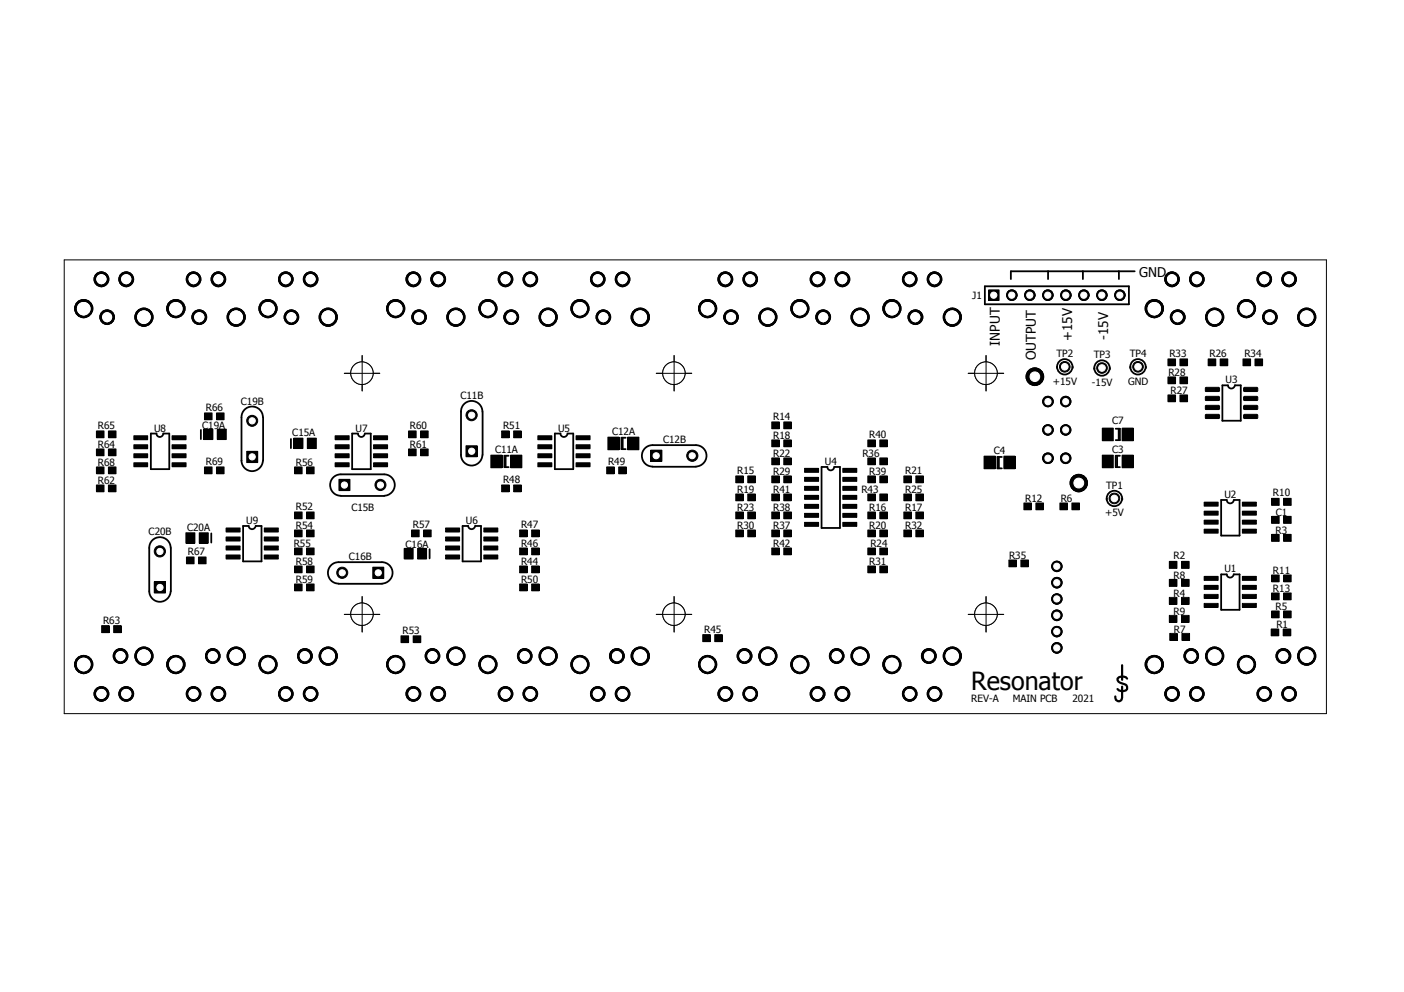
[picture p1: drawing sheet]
<svg xmlns="http://www.w3.org/2000/svg" width="297mm" height="210mm" viewBox="0 0 297 210" stroke-linecap="round" stroke-linejoin="round" font-family="sans-serif">
<defs><g id="words">
<text font-size="5.3" x="205.5" y="146">Resonator</text>
<g font-size="2.8">
<text x="241" y="58.6">GND</text>
<text x="234.4" y="71.9" transform="rotate(-90 234.4 71.9)">-15V</text>
<text x="211.5" y="73.1" transform="rotate(-90 211.5 73.1)">INPUT</text>
<text x="219.2" y="76.2" transform="rotate(-90 219.2 76.2)">OUTPUT</text>
<text x="226.8" y="72.2" transform="rotate(-90 226.8 72.2)">+15V</text>
</g>
<g font-size="2.1">
<text x="205.7" y="63.2">J1</text>
<text x="223.5" y="75.6">TP2</text>
<text x="231.4" y="75.8">TP3</text>
<text x="239" y="75.6">TP4</text>
<text x="247.4" y="75.5">R33</text>
<text x="255.9" y="75.5">R26</text>
<text x="263.3" y="75.6">R34</text>
<text x="222.8" y="81.4">+15V</text>
<text x="231" y="81.7">-15V</text>
<text x="238.7" y="81.4">GND</text>
<text x="247.2" y="79.6">R28</text>
<text x="247.6" y="83.4">R27</text>
<text x="259.3" y="81.1">U3</text>
<text x="43.6" y="87">R66</text>
<text x="51" y="85.6">C19B</text>
<text x="97.4" y="84.4">C11B</text>
<text x="163.6" y="88.9">R14</text>
<text x="235.3" y="89.7">C7</text>
<text x="20.7" y="94.8">R64</text>
<text x="20.7" y="90.8">R65</text>
<text x="32.6" y="91.3">U8</text>
<text x="42.8" y="90.8">C19A</text>
<text x="61.8" y="92.3">C15A</text>
<text x="75.2" y="91.3">U7</text>
<text x="86.7" y="90.8">R60</text>
<text x="86.7" y="94.8">R61</text>
<text x="104.7" y="95.9">C11A</text>
<text x="106.4" y="90.8">R51</text>
<text x="118.1" y="91.3">U5</text>
<text x="129.5" y="92.1">C12A</text>
<text x="140.3" y="93.8">C12B</text>
<text x="163.6" y="92.9">R18</text>
<text x="183.9" y="92.7">R40</text>
<text x="235.3" y="95.9">C3</text>
<text x="20.7" y="98.6">R68</text>
<text x="43.6" y="98.4">R69</text>
<text x="62.6" y="98.6">R56</text>
<text x="128.6" y="98.4">R49</text>
<text x="156" y="100.3">R15</text>
<text x="163.6" y="100.5">R29</text>
<text x="163.6" y="96.7">R22</text>
<text x="174.5" y="98.4">U4</text>
<text x="182.5" y="96.7">R36</text>
<text x="183.9" y="100.5">R39</text>
<text x="191.5" y="100.3">R21</text>
<text x="210.3" y="96.1">C4</text>
<text x="20.7" y="102.4">R62</text>
<text x="62.6" y="107.9">R52</text>
<text x="106.4" y="102.2">R48</text>
<text x="156" y="104.4">R19</text>
<text x="163.6" y="104.4">R41</text>
<text x="182.2" y="104.4">R43</text>
<text x="191.5" y="104.4">R25</text>
<text x="216.9" y="106.3">R12</text>
<text x="224.4" y="106.3">R6</text>
<text x="234" y="103.4">TP1</text>
<text x="259" y="105.4">U2</text>
<text x="269.3" y="105">R10</text>
<text x="31.5" y="113.2">C20B</text>
<text x="39.6" y="112.3">C20A</text>
<text x="52.1" y="110.9">U9</text>
<text x="62.6" y="112">R54</text>
<text x="74.3" y="108">C15B</text>
<text x="87.4" y="111.7">R57</text>
<text x="98.5" y="110.9">U6</text>
<text x="110.2" y="111.7">R47</text>
<text x="156" y="112">R30</text>
<text x="156" y="108.2">R23</text>
<text x="163.6" y="112">R37</text>
<text x="163.6" y="108.2">R38</text>
<text x="183.9" y="108.2">R16</text>
<text x="183.9" y="112">R20</text>
<text x="191.5" y="112">R32</text>
<text x="191.5" y="108.2">R17</text>
<text x="233.8" y="109.3">+5V</text>
<text x="269.9" y="112.9">R3</text>
<text x="269.9" y="109.1">C1</text>
<text x="39.7" y="117.4">R67</text>
<text x="62.1" y="115.8">R55</text>
<text x="62.6" y="119.6">R58</text>
<text x="73.8" y="118.5">C16B</text>
<text x="85.8" y="115.9">C16A</text>
<text x="110.2" y="119.6">R44</text>
<text x="110.2" y="115.8">R46</text>
<text x="163.6" y="115.8">R42</text>
<text x="183.9" y="119.6">R31</text>
<text x="184.1" y="115.8">R24</text>
<text x="213.5" y="118.3">R35</text>
<text x="248.3" y="118.4">R2</text>
<text x="62.6" y="123.4">R59</text>
<text x="110.2" y="123.4">R50</text>
<text x="248.3" y="122.4">R8</text>
<text x="259" y="121.1">U1</text>
<text x="269.3" y="121.5">R11</text>
<text x="269.3" y="125.3">R13</text>
<text x="21.8" y="132">R63</text>
<text x="248.3" y="126.2">R4</text>
<text x="248.3" y="130">R9</text>
<text x="269.9" y="129.1">R5</text>
<text x="85.2" y="134.1">R53</text>
<text x="149" y="133.9">R45</text>
<text x="248.4" y="133.9">R7</text>
<text x="270" y="133">R1</text>
<text x="205.5" y="148.5">REV-A</text>
<text x="214.3" y="148.5">MAIN PCB</text>
<text x="226.9" y="148.5">2021</text>
</g>
</g></defs>
<path d="M0 0h297v209.8h-297z" fill="none" stroke="#fff" stroke-width=".21"/>
<path d="M13.6 55h267v96h-267z" fill="none" stroke="#000" stroke-width=".21"/>
<circle cx="76.6" cy="130" r="2.37" fill="#fff"/>
<g fill="none" stroke="#000" stroke-width=".21">
<path d="M72.9 130h7.4M76.6 126.2v7.5"/>
<circle cx="76.6" cy="130" r="2.37"/>
</g>
<circle cx="76.6" cy="79" r="2.38" fill="#fff"/>
<g fill="none" stroke="#000" stroke-width=".21">
<path d="M72.9 79h7.4M76.6 75.2v7.5"/>
<circle cx="76.6" cy="79" r="2.38"/>
</g>
<circle cx="208.6" cy="79" r="2.39" fill="#fff"/>
<g fill="none" stroke="#000" stroke-width=".21">
<path d="M204.8 79h7.5M208.6 75.2v7.5"/>
<circle cx="208.6" cy="79" r="2.39"/>
</g>
<circle cx="208.6" cy="130" r="2.38" fill="#fff"/>
<g fill="none" stroke="#000" stroke-width=".21">
<path d="M204.8 130h7.5M208.6 126.2v7.5"/>
<circle cx="208.6" cy="130" r="2.38"/>
</g>
<circle cx="142.6" cy="130" r="2.37" fill="#fff"/>
<g fill="none" stroke="#000" stroke-width=".21">
<path d="M138.8 130h7.5M142.6 126.2v7.5"/>
<circle cx="142.6" cy="130" r="2.37"/>
</g>
<circle cx="142.6" cy="79" r="2.38" fill="#fff"/>
<g fill="none" stroke="#000" stroke-width=".21">
<path d="M138.8 79h7.5M142.6 75.2v7.5M98.6 94.3h2.4v2.3h-2.4zM103.8 96.3h2.4v2.7h-2.4zM108 96.3h2.4v2.7h-2.4zM208.2 96.5h2.4v2.7h-2.4zM212.4 96.5h2.4v2.7h-2.4zM233.2 96.3h2.3v2.7h-2.3zM233.2 90.6h2.3v2.7h-2.3zM237.4 96.3h2.4v2.7h-2.4zM237.4 90.6h2.4v2.7h-2.4zM269 109.3h1.6v1.4h-1.6z"/>
<path d="M271.6 109.3h1.6v1.4h-1.6z"/>
<circle cx="142.6" cy="79" r="2.38"/>
<circle cx="99.8" cy="87.9" r="1.18"/>
</g>
<path d="M221.7 57.4v1.7M229.1 57.4v1.7M236.7 57.4v1.7M240.1 57.4h-26.2v1.7" fill="none" stroke="#000" stroke-width=".38"/>
<path d="M237.4 145.3l-.1 2.8a.71 .71 0 0 1-1.2 0l-.1-.7M237.4 140.8v3M238.5 143.6a1.36 1.36 0 0 0-2.1 0 .85 .85 0 0 0 .6 .9l1.2 .4a.78 .78 0 0 1 0 1.2 1.53 1.53 0 0 1-1.8-.3" fill="none" stroke="#000" stroke-width=".47"/>
<path d="M98.6 94.4h2.4v2.2h-2.4zM103.9 96.4h2.3v2.6h-2.3zM108.1 96.4h2.3v2.6h-2.3zM208.2 96.6h2.4v2.6h-2.4zM212.4 96.6h2.4v2.6h-2.4zM233.3 96.4h2.2v2.6h-2.2zM233.3 90.6h2.2v2.7h-2.2zM237.4 96.4h2.4v2.6h-2.4zM237.4 90.6h2.4v2.7h-2.4zM269.1 109.3h1.5v1.4h-1.5zM271.6 109.3h1.6v1.4h-1.6z" fill="#000"/>
<circle cx="99.8" cy="87.9" r="1.18" fill="#000"/>
<circle cx="99.8" cy="87.9" r=".66" fill="#fff"/>
<circle cx="99.8" cy="87.9" r=".66" fill="none" stroke="#fff" stroke-width=".21"/>
<circle cx="99.8" cy="95.5" r=".66" fill="#fff"/>
<circle cx="99.8" cy="95.5" r=".66" fill="none" stroke="#fff" stroke-width=".21"/>
<path d="M128.6 92.5h2.4v2.7h-2.4zM132.8 92.5h2.4v2.7h-2.4zM137.7 95.3h2.3v2.3h-2.3z" fill="#000"/>
<g fill="none" stroke="#000" stroke-width=".21">
<path d="M128.6 92.5h2.4v2.7h-2.4zM132.8 92.5h2.4v2.7h-2.4zM137.7 95.2h2.3v2.4h-2.3z"/>
<circle cx="146.5" cy="96.4" r="1.19"/>
</g>
<circle cx="146.5" cy="96.4" r="1.19" fill="#000"/>
<circle cx="146.4" cy="96.4" r=".66" fill="#fff"/>
<circle cx="146.4" cy="96.4" r=".66" fill="none" stroke="#fff" stroke-width=".21"/>
<circle cx="138.8" cy="96.4" r=".66" fill="#fff"/>
<circle cx="138.8" cy="96.4" r=".66" fill="none" stroke="#fff" stroke-width=".21"/>
<path d="M62.2 92.8h1.9v2.1h-1.9zM65.1 92.8h1.8v2.1h-1.8zM71.8 101.5h2.2v2.3h-2.2z" fill="#000"/>
<g fill="none" stroke="#000" stroke-width=".21">
<path d="M62.1 92.7h2v2.2h-2zM65 92.7h1.9v2.2h-1.9zM71.7 101.4h2.3v2.4h-2.3z"/>
<circle cx="80.5" cy="102.6" r="1.18"/>
</g>
<circle cx="80.5" cy="102.6" r="1.18" fill="#000"/>
<circle cx="80.5" cy="102.6" r=".66" fill="#fff"/>
<circle cx="80.5" cy="102.6" r=".66" fill="none" stroke="#fff" stroke-width=".21"/>
<circle cx="72.9" cy="102.6" r=".66" fill="#fff"/>
<circle cx="72.9" cy="102.6" r=".66" fill="none" stroke="#fff" stroke-width=".21"/>
<path d="M85.6 116.1h1.8v2.2h-1.8zM88.4 116.1h1.9v2.2h-1.9zM78.9 120.1h2.3v2.3h-2.3z" fill="#000"/>
<g fill="none" stroke="#000" stroke-width=".21">
<path d="M85.5 116h1.9v2.3h-1.9zM88.3 116h2v2.3h-2zM78.9 120h2.3v2.4h-2.3z"/>
<circle cx="72.4" cy="121.2" r="1.18"/>
</g>
<circle cx="72.4" cy="121.2" r="1.18" fill="#000"/>
<circle cx="72.4" cy="121.2" r=".66" fill="#fff"/>
<circle cx="72.4" cy="121.2" r=".66" fill="none" stroke="#fff" stroke-width=".21"/>
<circle cx="80" cy="121.2" r=".66" fill="#fff"/>
<circle cx="80" cy="121.2" r=".66" fill="none" stroke="#fff" stroke-width=".21"/>
<path d="M43.1 90.8h1.9v2.2h-1.9zM46 90.8h1.9v2.2h-1.9zM52.2 95.5h2.3v2.4h-2.3z" fill="#000"/>
<g fill="none" stroke="#000" stroke-width=".21">
<path d="M43.1 90.8h1.9v2.2h-1.9zM46 90.8h1.9v2.2h-1.9zM52.2 95.5h2.3v2.4h-2.3z"/>
<circle cx="53.4" cy="89" r="1.17"/>
</g>
<circle cx="53.4" cy="89" r="1.17" fill="#000"/>
<circle cx="53.4" cy="89" r=".66" fill="#fff"/>
<circle cx="53.4" cy="89" r=".66" fill="none" stroke="#fff" stroke-width=".21"/>
<circle cx="53.4" cy="96.7" r=".66" fill="#fff"/>
<circle cx="53.4" cy="96.7" r=".66" fill="none" stroke="#fff" stroke-width=".21"/>
<path d="M39.4 112.8h1.8v2.1h-1.8zM42.2 112.8h1.9v2.1h-1.9zM32.7 123.1h2.3v2.4h-2.3z" fill="#000"/>
<g fill="none" stroke="#000" stroke-width=".21">
<path d="M39.3 112.7h1.9v2.2h-1.9zM42.2 112.7h1.9v2.2h-1.9zM32.6 123.1h2.4v2.4h-2.4z"/>
<circle cx="33.8" cy="116.7" r="1.19"/>
</g>
<circle cx="33.8" cy="116.7" r="1.19" fill="#000"/>
<circle cx="33.8" cy="116.7" r=".66" fill="#fff"/>
<circle cx="33.8" cy="116.7" r=".66" fill="none" stroke="#fff" stroke-width=".21"/>
<circle cx="33.8" cy="124.3" r=".66" fill="#fff"/>
<circle cx="33.8" cy="124.3" r=".66" fill="none" stroke="#fff" stroke-width=".21"/>
<circle cx="76.6" cy="130" r="2.37" fill="#fff"/>
<g fill="none" stroke="#000" stroke-width=".21">
<path d="M72.9 130h7.4M76.6 126.2v7.5"/>
<circle cx="76.6" cy="130" r="2.37"/>
</g>
<circle cx="76.6" cy="79" r="2.38" fill="#fff"/>
<g fill="none" stroke="#000" stroke-width=".21">
<path d="M72.9 79h7.4M76.6 75.2v7.5"/>
<circle cx="76.6" cy="79" r="2.38"/>
</g>
<circle cx="208.6" cy="79" r="2.39" fill="#fff"/>
<g fill="none" stroke="#000" stroke-width=".21">
<path d="M204.8 79h7.5M208.6 75.2v7.5"/>
<circle cx="208.6" cy="79" r="2.39"/>
</g>
<circle cx="208.6" cy="130" r="2.38" fill="#fff"/>
<g fill="none" stroke="#000" stroke-width=".21">
<path d="M204.8 130h7.5M208.6 126.2v7.5"/>
<circle cx="208.6" cy="130" r="2.38"/>
</g>
<circle cx="142.6" cy="130" r="2.37" fill="#fff"/>
<g fill="none" stroke="#000" stroke-width=".21">
<path d="M138.8 130h7.5M142.6 126.2v7.5"/>
<circle cx="142.6" cy="130" r="2.37"/>
</g>
<circle cx="142.6" cy="79" r="2.38" fill="#fff"/>
<g fill="none" stroke="#000" stroke-width=".21">
<path d="M138.8 79h7.5M142.6 75.2v7.5M209.2 61.3h2.2v2.3h-2.2zM213 62.5h2.2M216.8 62.5h2.2M220.6 62.5h2.2M224.4 62.5h2.2M228.2 62.5h2.3M232 62.5h2.3M235.8 62.5h2.3"/>
<circle cx="142.6" cy="79" r="2.38"/>
<circle cx="214.1" cy="62.5" r="1.12"/>
<circle cx="217.9" cy="62.5" r="1.12"/>
<circle cx="221.7" cy="62.5" r="1.12"/>
<circle cx="225.5" cy="62.5" r="1.12"/>
<circle cx="229.3" cy="62.5" r="1.12"/>
<circle cx="233.1" cy="62.5" r="1.12"/>
<circle cx="236.9" cy="62.5" r="1.12"/>
</g>
<path d="M209.2 61.4h2.2v2.2h-2.2z" fill="#000"/>
<g fill="#000">
<circle cx="214.1" cy="62.5" r="1.12"/>
<circle cx="217.9" cy="62.5" r="1.12"/>
<circle cx="221.7" cy="62.5" r="1.12"/>
<circle cx="225.5" cy="62.5" r="1.12"/>
<circle cx="229.3" cy="62.5" r="1.12"/>
<circle cx="233.1" cy="62.5" r="1.12"/>
<circle cx="236.9" cy="62.5" r="1.12"/>
</g>
<circle cx="210.2" cy="62.5" r=".66" fill="#fff"/>
<circle cx="210.2" cy="62.5" r=".66" fill="none" stroke="#fff" stroke-width=".21"/>
<circle cx="214" cy="62.5" r=".66" fill="#fff"/>
<circle cx="214" cy="62.5" r=".66" fill="none" stroke="#fff" stroke-width=".21"/>
<circle cx="217.9" cy="62.5" r=".66" fill="#fff"/>
<circle cx="217.9" cy="62.5" r=".66" fill="none" stroke="#fff" stroke-width=".21"/>
<circle cx="221.7" cy="62.5" r=".66" fill="#fff"/>
<circle cx="221.7" cy="62.5" r=".66" fill="none" stroke="#fff" stroke-width=".21"/>
<circle cx="225.5" cy="62.5" r=".66" fill="#fff"/>
<circle cx="225.5" cy="62.5" r=".66" fill="none" stroke="#fff" stroke-width=".21"/>
<circle cx="229.3" cy="62.5" r=".66" fill="#fff"/>
<circle cx="229.3" cy="62.5" r=".66" fill="none" stroke="#fff" stroke-width=".21"/>
<circle cx="233.1" cy="62.5" r=".66" fill="#fff"/>
<circle cx="233.1" cy="62.5" r=".66" fill="none" stroke="#fff" stroke-width=".21"/>
<circle cx="236.9" cy="62.5" r=".66" fill="#fff"/>
<circle cx="236.9" cy="62.5" r=".66" fill="none" stroke="#fff" stroke-width=".21"/>
<g fill="#000">
<path d="M247.1 79.8h1.6v1.4h-1.6zM247.1 76h1.6v1.4h-1.6zM249.7 79.8h1.5v1.4h-1.5zM249.7 76h1.5v1.4h-1.5zM255.6 76h1.6v1.4h-1.6zM258.2 76h1.6v1.4h-1.6zM263 76h1.6v1.4h-1.6zM265.6 76h1.5v1.4h-1.5zM20.4 95h1.6v1.4h-1.6zM20.4 91.2h1.6v1.4h-1.6zM20.4 98.8h1.6v1.4h-1.6zM23 95h1.5v1.4h-1.5z"/>
<path d="M23 91.2h1.5v1.4h-1.5zM23 98.8h1.5v1.4h-1.5zM43.3 87.4h1.6v1.4h-1.6zM43.3 98.8h1.6v1.4h-1.6zM45.8 87.4h1.6v1.4h-1.6zM45.8 98.8h1.6v1.4h-1.6zM62.4 98.8h1.5v1.4h-1.5zM64.9 98.8h1.6v1.4h-1.6zM86.5 91.2h1.5v1.4h-1.5zM86.5 95h1.5v1.4h-1.5zM89 91.2h1.6v1.4h-1.6zM89 95h1.6v1.4h-1.6z"/>
<path d="M106.2 91.2h1.5v1.4h-1.5zM108.7 91.2h1.6v1.4h-1.6zM128.4 98.8h1.6v1.4h-1.6zM130.9 98.8h1.6v1.4h-1.6zM163.3 89.3h1.6v1.4h-1.6zM163.3 93.1h1.6v1.4h-1.6zM163.3 96.9h1.6v1.4h-1.6zM165.9 89.3h1.5v1.4h-1.5zM165.9 93.1h1.5v1.4h-1.5zM165.9 96.9h1.5v1.4h-1.5zM183.6 96.9h1.6v1.4h-1.6zM183.6 93.1h1.6v1.4h-1.6z"/>
<path d="M186.2 96.9h1.5v1.4h-1.5zM186.2 93.1h1.5v1.4h-1.5zM247.1 83.6h1.6v1.4h-1.6zM249.7 83.6h1.5v1.4h-1.5zM20.4 102.7h1.6v1.4h-1.6zM23 102.7h1.5v1.4h-1.5zM39.5 117.9h1.6v1.4h-1.6zM42 117.9h1.6v1.4h-1.6zM62.4 108.4h1.5v1.4h-1.5zM62.4 112.2h1.5v1.4h-1.5zM62.4 116h1.5v1.4h-1.5zM62.4 119.8h1.5v1.4h-1.5z"/>
<path d="M64.9 108.4h1.6v1.4h-1.6zM64.9 112.2h1.6v1.4h-1.6zM64.9 116h1.6v1.4h-1.6zM64.9 119.8h1.6v1.4h-1.6zM87.1 112.2h1.6v1.4h-1.6zM89.7 112.2h1.5v1.4h-1.5zM106.2 102.7h1.5v1.4h-1.5zM108.7 102.7h1.6v1.4h-1.6zM110 119.8h1.5v1.4h-1.5zM110 116h1.5v1.4h-1.5zM110 112.2h1.5v1.4h-1.5zM112.5 119.8h1.6v1.4h-1.6z"/>
<path d="M112.5 116h1.6v1.4h-1.6zM112.5 112.2h1.6v1.4h-1.6zM155.7 100.8h1.6v1.4h-1.6zM155.7 104.6h1.6v1.4h-1.6zM155.7 108.4h1.6v1.4h-1.6zM155.7 112.2h1.6v1.4h-1.6zM158.2 100.8h1.6v1.4h-1.6zM158.2 104.6h1.6v1.4h-1.6zM158.2 108.4h1.6v1.4h-1.6zM158.2 112.2h1.6v1.4h-1.6zM163.3 100.8h1.6v1.4h-1.6zM163.3 112.2h1.6v1.4h-1.6z"/>
<path d="M163.3 108.4h1.6v1.4h-1.6zM163.3 104.6h1.6v1.4h-1.6zM163.3 116h1.6v1.4h-1.6zM165.9 100.8h1.5v1.4h-1.5zM165.9 112.2h1.5v1.4h-1.5zM165.9 108.4h1.5v1.4h-1.5zM165.9 104.6h1.5v1.4h-1.5zM165.9 116h1.5v1.4h-1.5zM183.6 108.4h1.6v1.4h-1.6zM183.6 112.2h1.6v1.4h-1.6zM183.6 116h1.6v1.4h-1.6zM183.6 119.8h1.6v1.4h-1.6z"/>
<path d="M183.6 100.8h1.6v1.4h-1.6zM183.6 104.6h1.6v1.4h-1.6zM186.2 108.4h1.5v1.4h-1.5zM186.2 112.2h1.5v1.4h-1.5zM186.2 116h1.5v1.4h-1.5zM186.2 119.8h1.5v1.4h-1.5zM186.2 100.8h1.5v1.4h-1.5zM186.2 104.6h1.5v1.4h-1.5zM191.3 108.4h1.5v1.4h-1.5zM191.3 100.8h1.5v1.4h-1.5zM191.3 104.6h1.5v1.4h-1.5zM191.3 112.2h1.5v1.4h-1.5z"/>
<path d="M193.8 108.4h1.6v1.4h-1.6zM193.8 100.8h1.6v1.4h-1.6zM193.8 104.6h1.6v1.4h-1.6zM193.8 112.2h1.6v1.4h-1.6zM213.5 118.5h1.5v1.4h-1.5zM216 118.5h1.6v1.4h-1.6zM216.7 106.5h1.5v1.4h-1.5zM219.2 106.5h1.6v1.4h-1.6zM224.3 106.5h1.5v1.4h-1.5zM226.8 106.5h1.6v1.4h-1.6zM247.4 118.8h1.6v1.5h-1.6zM250 118.8h1.6v1.5h-1.6z"/>
<path d="M269.1 113.1h1.5v1.5h-1.5zM269.1 105.5h1.5v1.4h-1.5zM271.6 113.1h1.6v1.5h-1.6zM271.6 105.5h1.6v1.4h-1.6zM21.5 132.4h1.6v1.5h-1.6zM24.1 132.4h1.6v1.5h-1.6zM62.4 123.6h1.5v1.4h-1.5zM64.9 123.6h1.6v1.4h-1.6zM84.9 134.6h1.5v1.4h-1.5zM87.5 134.6h1.5v1.4h-1.5zM110 123.6h1.5v1.4h-1.5zM112.5 123.6h1.6v1.4h-1.6z"/>
<path d="M148.7 134.3h1.6v1.5h-1.6zM151.3 134.3h1.5v1.5h-1.5zM247.4 126.4h1.6v1.5h-1.6zM247.4 122.6h1.6v1.5h-1.6zM247.4 130.3h1.6v1.4h-1.6zM247.5 134.1h1.6v1.4h-1.6zM250 126.4h1.6v1.5h-1.6zM250 122.6h1.6v1.5h-1.6zM250 130.3h1.6v1.4h-1.6zM250.1 134.1h1.6v1.4h-1.6zM269 133.1h1.5v1.4h-1.5zM269.1 129.3h1.5v1.4h-1.5z"/>
<path d="M269.1 121.7h1.5v1.4h-1.5zM269.1 125.5h1.5v1.4h-1.5zM271.5 133.1h1.6v1.4h-1.6zM271.6 129.3h1.6v1.4h-1.6zM271.6 121.7h1.6v1.4h-1.6zM271.6 125.5h1.6v1.4h-1.6z"/>
</g>
<g fill="none" stroke="#000" stroke-width=".21">
<path d="M267.5 57.5v3.2M272.7 57.5v3.2M247.1 79.8h1.6v1.4h-1.6zM247.1 75.9h1.6v1.5h-1.6zM249.6 79.8h1.6v1.4h-1.6zM249.6 75.9h1.6v1.5h-1.6zM255.6 75.9h1.6v1.5h-1.6zM258.1 75.9h1.7v1.5h-1.7zM263 75.9h1.6v1.5h-1.6zM263.7 63.4v3.9M265.5 75.9h1.6v1.5h-1.6zM268.7 65.6v3.1"/>
<path d="M276.5 65.2v3.9M20.4 95h1.6v1.4h-1.6zM20.4 91.2h1.6v1.4h-1.6zM20.4 98.8h1.6v1.4h-1.6zM22.9 95h1.6v1.4h-1.6zM22.9 91.2h1.6v1.4h-1.6zM22.9 98.8h1.6v1.4h-1.6zM43.3 87.4h1.6v1.4h-1.6zM43.3 98.8h1.6v1.4h-1.6zM45.8 87.4h1.6v1.4h-1.6zM45.8 98.8h1.6v1.4h-1.6zM62.3 98.8h1.6v1.4h-1.6z"/>
<path d="M64.9 98.8h1.6v1.4h-1.6zM86.4 91.2h1.6v1.4h-1.6zM86.4 95h1.6v1.4h-1.6zM89 91.2h1.6v1.4h-1.6zM89 95h1.6v1.4h-1.6zM106.1 91.2h1.6v1.4h-1.6zM108.7 91.2h1.6v1.4h-1.6zM128.4 98.8h1.6v1.4h-1.6zM130.9 98.8h1.6v1.4h-1.6zM163.3 89.3h1.6v1.4h-1.6zM163.3 93.1h1.6v1.4h-1.6zM163.3 96.9h1.6v1.4h-1.6z"/>
<path d="M165.8 89.3h1.6v1.4h-1.6zM165.8 93.1h1.6v1.4h-1.6zM165.8 96.9h1.6v1.4h-1.6zM183.6 96.9h1.6v1.4h-1.6zM183.6 93.1h1.6v1.4h-1.6zM186.1 96.9h1.6v1.4h-1.6zM186.1 93.1h1.6v1.4h-1.6zM247.1 83.6h1.6v1.4h-1.6zM249.6 83.6h1.6v1.4h-1.6zM20.4 102.6h1.6v1.5h-1.6zM22.9 102.6h1.6v1.5h-1.6zM39.5 117.9h1.6v1.4h-1.6z"/>
<path d="M42 117.9h1.6v1.4h-1.6zM62.3 108.3h1.6v1.5h-1.6zM62.3 112.1h1.6v1.5h-1.6zM62.3 116h1.6v1.4h-1.6zM62.3 119.8h1.6v1.4h-1.6zM64.9 108.3h1.6v1.5h-1.6zM64.9 112.1h1.6v1.5h-1.6zM64.9 116h1.6v1.4h-1.6zM64.9 119.8h1.6v1.4h-1.6zM87.1 112.1h1.6v1.5h-1.6zM89.6 112.1h1.6v1.5h-1.6zM106.1 102.6h1.6v1.5h-1.6z"/>
<path d="M108.7 102.6h1.6v1.5h-1.6zM109.9 119.8h1.6v1.4h-1.6zM109.9 116h1.6v1.4h-1.6zM109.9 112.1h1.6v1.5h-1.6zM112.5 119.8h1.6v1.4h-1.6zM112.5 116h1.6v1.4h-1.6zM112.5 112.1h1.6v1.5h-1.6zM155.7 100.7h1.6v1.5h-1.6zM155.7 104.5h1.6v1.5h-1.6zM155.7 108.3h1.6v1.5h-1.6zM155.7 112.1h1.6v1.5h-1.6zM158.2 100.7h1.6v1.5h-1.6z"/>
<path d="M158.2 104.5h1.6v1.5h-1.6zM158.2 108.3h1.6v1.5h-1.6zM158.2 112.1h1.6v1.5h-1.6zM163.3 100.7h1.6v1.5h-1.6zM163.3 112.1h1.6v1.5h-1.6zM163.3 108.3h1.6v1.5h-1.6zM163.3 104.5h1.6v1.5h-1.6zM163.3 116h1.6v1.4h-1.6zM165.8 100.7h1.6v1.5h-1.6zM165.8 112.1h1.6v1.5h-1.6zM165.8 108.3h1.6v1.5h-1.6zM165.8 104.5h1.6v1.5h-1.6z"/>
<path d="M165.8 116h1.6v1.4h-1.6zM183.6 108.3h1.6v1.5h-1.6zM183.6 112.1h1.6v1.5h-1.6zM183.6 116h1.6v1.4h-1.6zM183.6 119.8h1.6v1.4h-1.6zM183.6 100.7h1.6v1.5h-1.6zM183.6 104.5h1.6v1.5h-1.6zM186.1 108.3h1.6v1.5h-1.6zM186.1 112.1h1.6v1.5h-1.6zM186.1 116h1.6v1.4h-1.6zM186.1 119.8h1.6v1.4h-1.6zM186.1 100.7h1.6v1.5h-1.6z"/>
<path d="M186.1 104.5h1.6v1.5h-1.6zM191.2 108.3h1.6v1.5h-1.6zM191.2 100.7h1.6v1.5h-1.6zM191.2 104.5h1.6v1.5h-1.6zM191.2 112.1h1.6v1.5h-1.6zM193.8 108.3h1.6v1.5h-1.6zM193.8 100.7h1.6v1.5h-1.6zM193.8 104.5h1.6v1.5h-1.6zM193.8 112.1h1.6v1.5h-1.6zM213.4 118.5h1.6v1.4h-1.6zM216 118.5h1.6v1.4h-1.6zM216.6 106.4h1.6v1.5h-1.6z"/>
<path d="M219.2 106.4h1.6v1.5h-1.6zM224.2 106.4h1.6v1.5h-1.6zM226.8 106.4h1.6v1.5h-1.6zM247.4 118.8h1.6v1.5h-1.6zM250 118.8h1.6v1.5h-1.6zM269 113.1h1.6v1.5h-1.6zM269 105.5h1.6v1.4h-1.6zM271.6 113.1h1.6v1.5h-1.6zM271.6 105.5h1.6v1.4h-1.6zM21.5 132.4h1.6v1.5h-1.6zM24 132.4h1.7v1.5h-1.7zM62.3 123.6h1.6v1.4h-1.6z"/>
<path d="M64.9 123.6h1.6v1.4h-1.6zM84.8 134.5h1.6v1.5h-1.6zM87.4 134.5h1.6v1.5h-1.6zM109.9 123.6h1.6v1.4h-1.6zM112.5 123.6h1.6v1.4h-1.6zM148.7 134.3h1.6v1.5h-1.6zM151.2 134.3h1.6v1.5h-1.6zM247.4 126.4h1.6v1.5h-1.6zM247.4 122.6h1.6v1.5h-1.6zM247.4 130.2h1.6v1.5h-1.6zM247.5 134h1.6v1.5h-1.6zM250 126.4h1.6v1.5h-1.6z"/>
<path d="M250 122.6h1.6v1.5h-1.6zM250 130.2h1.6v1.5h-1.6zM250.1 134h1.6v1.5h-1.6zM263.7 138.7v3.9M268.9 133.1h1.6v1.4h-1.6zM269 129.3h1.6v1.4h-1.6zM269 121.7h1.6v1.4h-1.6zM269 125.5h1.6v1.4h-1.6zM271.5 133.1h1.6v1.4h-1.6zM271.5 137.2v3.2M271.6 129.3h1.6v1.4h-1.6zM271.6 121.7h1.6v1.4h-1.6z"/>
<path d="M271.6 125.5h1.6v1.4h-1.6zM276.5 136.9v3.9M267.5 145.3v3.1M272.7 145.3v3.1"/>
<circle cx="267.5" cy="59.1" r="1.56"/>
<circle cx="272.7" cy="59.1" r="1.56"/>
<circle cx="263.7" cy="65.3" r="1.93"/>
<circle cx="268.7" cy="67.1" r="1.55"/>
<circle cx="276.5" cy="67.1" r="1.93"/>
<circle cx="271.5" cy="138.8" r="1.57"/>
<circle cx="276.5" cy="138.8" r="1.93"/>
<circle cx="263.7" cy="140.6" r="1.93"/>
<circle cx="267.5" cy="146.8" r="1.55"/>
<circle cx="272.7" cy="146.8" r="1.55"/>
</g>
<g fill="#000">
<circle cx="267.5" cy="59.1" r="1.56"/>
<circle cx="272.7" cy="59.1" r="1.56"/>
<circle cx="263.7" cy="65.3" r="1.93"/>
<circle cx="268.7" cy="67.1" r="1.55"/>
<circle cx="276.5" cy="67.1" r="1.93"/>
<circle cx="271.5" cy="138.8" r="1.57"/>
<circle cx="276.5" cy="138.8" r="1.93"/>
<circle cx="263.7" cy="140.6" r="1.93"/>
<circle cx="267.5" cy="146.8" r="1.55"/>
<circle cx="272.7" cy="146.8" r="1.55"/>
</g>
<circle cx="271.5" cy="138.8" r=".95" fill="#fff"/>
<circle cx="271.5" cy="138.8" r=".95" fill="none" stroke="#fff" stroke-width=".21"/>
<circle cx="271.5" cy="138.8" r=".95" fill="#fff"/>
<g fill="none" stroke="#fff" stroke-width=".21">
<path d="M271.5 137.9v1.9"/>
<circle cx="271.5" cy="138.8" r=".95"/>
</g>
<circle cx="272.7" cy="146.8" r=".95" fill="#fff"/>
<circle cx="272.7" cy="146.8" r=".95" fill="none" stroke="#fff" stroke-width=".21"/>
<circle cx="272.7" cy="146.8" r=".95" fill="#fff"/>
<g fill="none" stroke="#fff" stroke-width=".21">
<path d="M272.7 145.9v1.9"/>
<circle cx="272.7" cy="146.8" r=".95"/>
</g>
<circle cx="272.7" cy="59.1" r=".95" fill="#fff"/>
<circle cx="272.7" cy="59.1" r=".95" fill="none" stroke="#fff" stroke-width=".21"/>
<circle cx="272.7" cy="59.1" r=".95" fill="#fff"/>
<g fill="none" stroke="#fff" stroke-width=".21">
<path d="M272.7 58.1v2"/>
<circle cx="272.7" cy="59.1" r=".95"/>
</g>
<circle cx="267.5" cy="146.8" r=".95" fill="#fff"/>
<circle cx="267.5" cy="146.8" r=".95" fill="none" stroke="#fff" stroke-width=".21"/>
<circle cx="267.5" cy="146.8" r=".95" fill="#fff"/>
<g fill="none" stroke="#fff" stroke-width=".21">
<path d="M267.5 145.9v1.9"/>
<circle cx="267.5" cy="146.8" r=".95"/>
</g>
<circle cx="268.7" cy="67.1" r=".95" fill="#fff"/>
<circle cx="268.7" cy="67.1" r=".95" fill="none" stroke="#fff" stroke-width=".21"/>
<circle cx="268.7" cy="67.1" r=".95" fill="#fff"/>
<g fill="none" stroke="#fff" stroke-width=".21">
<path d="M268.7 66.2v1.9"/>
<circle cx="268.7" cy="67.1" r=".95"/>
</g>
<circle cx="267.5" cy="59.1" r=".95" fill="#fff"/>
<circle cx="267.5" cy="59.1" r=".95" fill="none" stroke="#fff" stroke-width=".21"/>
<circle cx="267.5" cy="59.1" r=".95" fill="#fff"/>
<g fill="none" stroke="#fff" stroke-width=".21">
<path d="M267.5 58.1v2"/>
<circle cx="267.5" cy="59.1" r=".95"/>
</g>
<circle cx="276.5" cy="138.8" r="1.33" fill="#fff"/>
<circle cx="276.5" cy="138.8" r="1.33" fill="none" stroke="#fff" stroke-width=".21"/>
<circle cx="276.5" cy="138.8" r="1.33" fill="#fff"/>
<g fill="none" stroke="#fff" stroke-width=".21">
<path d="M276.5 137.5v2.7"/>
<circle cx="276.5" cy="138.8" r="1.33"/>
</g>
<circle cx="263.7" cy="140.6" r="1.33" fill="#fff"/>
<circle cx="263.7" cy="140.6" r="1.33" fill="none" stroke="#fff" stroke-width=".21"/>
<circle cx="263.7" cy="140.6" r="1.33" fill="#fff"/>
<g fill="none" stroke="#fff" stroke-width=".21">
<path d="M263.7 139.3v2.7"/>
<circle cx="263.7" cy="140.6" r="1.33"/>
</g>
<circle cx="276.5" cy="67.1" r="1.33" fill="#fff"/>
<circle cx="276.5" cy="67.1" r="1.33" fill="none" stroke="#fff" stroke-width=".21"/>
<circle cx="276.5" cy="67.1" r="1.33" fill="#fff"/>
<g fill="none" stroke="#fff" stroke-width=".21">
<path d="M276.5 65.8v2.7"/>
<circle cx="276.5" cy="67.1" r="1.33"/>
</g>
<circle cx="263.7" cy="65.3" r="1.33" fill="#fff"/>
<circle cx="263.7" cy="65.3" r="1.33" fill="none" stroke="#fff" stroke-width=".21"/>
<circle cx="263.7" cy="65.3" r="1.33" fill="#fff"/>
<g fill="none" stroke="#fff" stroke-width=".21">
<path d="M263.7 64v2.7"/>
<circle cx="263.7" cy="65.3" r="1.33"/>
</g>
<g fill="#000">
<circle cx="247.9" cy="59.1" r="1.56"/>
<circle cx="253.2" cy="59.1" r="1.56"/>
<circle cx="244.2" cy="65.3" r="1.94"/>
<circle cx="249.2" cy="67.1" r="1.56"/>
<circle cx="257" cy="67.1" r="1.93"/>
<circle cx="252" cy="138.8" r="1.56"/>
<circle cx="257" cy="138.8" r="1.93"/>
<circle cx="244.2" cy="140.6" r="1.94"/>
<circle cx="248" cy="146.8" r="1.55"/>
<circle cx="253.2" cy="146.8" r="1.55"/>
</g>
<g fill="none" stroke="#000" stroke-width=".21">
<path d="M248 57.5v3.2M253.2 57.5v3.2M244.2 63.4v3.9M249.2 65.6v3.1M257 65.2v3.9M244.2 138.7v3.9M252 137.2v3.2M257 136.9v3.9M248 145.3v3.1M253.2 145.3v3.1"/>
<circle cx="247.9" cy="59.1" r="1.56"/>
<circle cx="253.2" cy="59.1" r="1.56"/>
<circle cx="244.2" cy="65.3" r="1.94"/>
<circle cx="249.2" cy="67.1" r="1.56"/>
<circle cx="257" cy="67.1" r="1.93"/>
<circle cx="252" cy="138.8" r="1.56"/>
<circle cx="257" cy="138.8" r="1.93"/>
<circle cx="244.2" cy="140.6" r="1.94"/>
<circle cx="248" cy="146.8" r="1.55"/>
<circle cx="253.2" cy="146.8" r="1.55"/>
</g>
<circle cx="252" cy="138.8" r=".95" fill="#fff"/>
<circle cx="252" cy="138.8" r=".95" fill="none" stroke="#fff" stroke-width=".21"/>
<circle cx="252" cy="138.8" r=".95" fill="#fff"/>
<g fill="none" stroke="#fff" stroke-width=".21">
<path d="M252 137.9v1.9"/>
<circle cx="252" cy="138.8" r=".95"/>
</g>
<circle cx="253.2" cy="146.8" r=".95" fill="#fff"/>
<circle cx="253.2" cy="146.8" r=".95" fill="none" stroke="#fff" stroke-width=".21"/>
<circle cx="253.2" cy="146.8" r=".95" fill="#fff"/>
<g fill="none" stroke="#fff" stroke-width=".21">
<path d="M253.2 145.9v1.9"/>
<circle cx="253.2" cy="146.8" r=".95"/>
</g>
<circle cx="253.2" cy="59.1" r=".95" fill="#fff"/>
<circle cx="253.2" cy="59.1" r=".95" fill="none" stroke="#fff" stroke-width=".21"/>
<circle cx="253.2" cy="59.1" r=".95" fill="#fff"/>
<g fill="none" stroke="#fff" stroke-width=".21">
<path d="M253.2 58.1v2"/>
<circle cx="253.2" cy="59.1" r=".95"/>
</g>
<circle cx="248" cy="146.8" r=".95" fill="#fff"/>
<circle cx="248" cy="146.8" r=".95" fill="none" stroke="#fff" stroke-width=".21"/>
<circle cx="248" cy="146.8" r=".95" fill="#fff"/>
<g fill="none" stroke="#fff" stroke-width=".21">
<path d="M248 145.9v1.9"/>
<circle cx="248" cy="146.8" r=".95"/>
</g>
<circle cx="249.2" cy="67.1" r=".95" fill="#fff"/>
<circle cx="249.2" cy="67.1" r=".95" fill="none" stroke="#fff" stroke-width=".21"/>
<circle cx="249.2" cy="67.1" r=".95" fill="#fff"/>
<g fill="none" stroke="#fff" stroke-width=".21">
<path d="M249.2 66.2v1.9"/>
<circle cx="249.2" cy="67.1" r=".95"/>
</g>
<circle cx="248" cy="59.1" r=".95" fill="#fff"/>
<circle cx="248" cy="59.1" r=".95" fill="none" stroke="#fff" stroke-width=".21"/>
<circle cx="248" cy="59.1" r=".95" fill="#fff"/>
<g fill="none" stroke="#fff" stroke-width=".21">
<path d="M248 58.1v2"/>
<circle cx="248" cy="59.1" r=".95"/>
</g>
<circle cx="257" cy="138.8" r="1.33" fill="#fff"/>
<circle cx="257" cy="138.8" r="1.33" fill="none" stroke="#fff" stroke-width=".21"/>
<circle cx="257" cy="138.8" r="1.33" fill="#fff"/>
<g fill="none" stroke="#fff" stroke-width=".21">
<path d="M257 137.5v2.7"/>
<circle cx="257" cy="138.8" r="1.33"/>
</g>
<circle cx="244.2" cy="140.6" r="1.33" fill="#fff"/>
<circle cx="244.2" cy="140.6" r="1.33" fill="none" stroke="#fff" stroke-width=".21"/>
<circle cx="244.2" cy="140.6" r="1.33" fill="#fff"/>
<g fill="none" stroke="#fff" stroke-width=".21">
<path d="M244.2 139.3v2.7"/>
<circle cx="244.2" cy="140.6" r="1.33"/>
</g>
<circle cx="257" cy="67.1" r="1.33" fill="#fff"/>
<circle cx="257" cy="67.1" r="1.33" fill="none" stroke="#fff" stroke-width=".21"/>
<circle cx="257" cy="67.1" r="1.33" fill="#fff"/>
<g fill="none" stroke="#fff" stroke-width=".21">
<path d="M257 65.8v2.7"/>
<circle cx="257" cy="67.1" r="1.33"/>
</g>
<circle cx="244.2" cy="65.3" r="1.32" fill="#fff"/>
<circle cx="244.2" cy="65.3" r="1.32" fill="none" stroke="#fff" stroke-width=".21"/>
<circle cx="244.2" cy="65.3" r="1.32" fill="#fff"/>
<g fill="none" stroke="#fff" stroke-width=".21">
<path d="M244.2 64v2.7"/>
<circle cx="244.2" cy="65.3" r="1.32"/>
</g>
<g fill="#000">
<circle cx="153.5" cy="59.1" r="1.57"/>
<circle cx="158.7" cy="59.1" r="1.56"/>
<circle cx="149.7" cy="65.3" r="1.93"/>
<circle cx="154.7" cy="67.1" r="1.55"/>
<circle cx="162.4" cy="67.1" r="1.93"/>
<circle cx="157.5" cy="138.8" r="1.57"/>
<circle cx="162.4" cy="138.8" r="1.93"/>
<circle cx="149.7" cy="140.6" r="1.93"/>
<circle cx="153.5" cy="146.8" r="1.56"/>
<circle cx="158.7" cy="146.8" r="1.55"/>
</g>
<g fill="none" stroke="#000" stroke-width=".21">
<path d="M153.5 57.5v3.2M158.7 57.5v3.2M149.7 63.4v3.9M154.7 65.6v3.1M162.5 65.2v3.9M149.7 138.7v3.9M157.5 137.2v3.2M162.5 136.9v3.9M153.5 145.3v3.1M158.7 145.3v3.1"/>
<circle cx="153.5" cy="59.1" r="1.57"/>
<circle cx="158.7" cy="59.1" r="1.56"/>
<circle cx="149.7" cy="65.3" r="1.93"/>
<circle cx="154.7" cy="67.1" r="1.55"/>
<circle cx="162.4" cy="67.1" r="1.93"/>
<circle cx="157.5" cy="138.8" r="1.57"/>
<circle cx="162.4" cy="138.8" r="1.93"/>
<circle cx="149.7" cy="140.6" r="1.93"/>
<circle cx="153.5" cy="146.8" r="1.56"/>
<circle cx="158.7" cy="146.8" r="1.55"/>
</g>
<circle cx="157.5" cy="138.8" r=".95" fill="#fff"/>
<circle cx="157.5" cy="138.8" r=".95" fill="none" stroke="#fff" stroke-width=".21"/>
<circle cx="157.5" cy="138.8" r=".95" fill="#fff"/>
<g fill="none" stroke="#fff" stroke-width=".21">
<path d="M157.5 137.9v1.9"/>
<circle cx="157.5" cy="138.8" r=".95"/>
</g>
<circle cx="158.7" cy="146.8" r=".95" fill="#fff"/>
<circle cx="158.7" cy="146.8" r=".95" fill="none" stroke="#fff" stroke-width=".21"/>
<circle cx="158.7" cy="146.8" r=".95" fill="#fff"/>
<g fill="none" stroke="#fff" stroke-width=".21">
<path d="M158.7 145.9v1.9"/>
<circle cx="158.7" cy="146.8" r=".95"/>
</g>
<circle cx="158.7" cy="59.1" r=".95" fill="#fff"/>
<circle cx="158.7" cy="59.1" r=".95" fill="none" stroke="#fff" stroke-width=".21"/>
<circle cx="158.7" cy="59.1" r=".95" fill="#fff"/>
<g fill="none" stroke="#fff" stroke-width=".21">
<path d="M158.7 58.1v2"/>
<circle cx="158.7" cy="59.1" r=".95"/>
</g>
<circle cx="153.5" cy="146.8" r=".95" fill="#fff"/>
<circle cx="153.5" cy="146.8" r=".95" fill="none" stroke="#fff" stroke-width=".21"/>
<circle cx="153.5" cy="146.8" r=".95" fill="#fff"/>
<g fill="none" stroke="#fff" stroke-width=".21">
<path d="M153.5 145.9v1.9"/>
<circle cx="153.5" cy="146.8" r=".95"/>
</g>
<circle cx="154.7" cy="67.1" r=".95" fill="#fff"/>
<circle cx="154.7" cy="67.1" r=".95" fill="none" stroke="#fff" stroke-width=".21"/>
<circle cx="154.7" cy="67.1" r=".95" fill="#fff"/>
<g fill="none" stroke="#fff" stroke-width=".21">
<path d="M154.7 66.2v1.9"/>
<circle cx="154.7" cy="67.1" r=".95"/>
</g>
<circle cx="153.5" cy="59.1" r=".95" fill="#fff"/>
<circle cx="153.5" cy="59.1" r=".95" fill="none" stroke="#fff" stroke-width=".21"/>
<circle cx="153.5" cy="59.1" r=".95" fill="#fff"/>
<g fill="none" stroke="#fff" stroke-width=".21">
<path d="M153.5 58.1v2"/>
<circle cx="153.5" cy="59.1" r=".95"/>
</g>
<circle cx="162.5" cy="138.8" r="1.33" fill="#fff"/>
<circle cx="162.5" cy="138.8" r="1.33" fill="none" stroke="#fff" stroke-width=".21"/>
<circle cx="162.5" cy="138.8" r="1.33" fill="#fff"/>
<g fill="none" stroke="#fff" stroke-width=".21">
<path d="M162.5 137.5v2.7"/>
<circle cx="162.5" cy="138.8" r="1.33"/>
</g>
<circle cx="149.7" cy="140.6" r="1.33" fill="#fff"/>
<circle cx="149.7" cy="140.6" r="1.33" fill="none" stroke="#fff" stroke-width=".21"/>
<circle cx="149.7" cy="140.6" r="1.33" fill="#fff"/>
<g fill="none" stroke="#fff" stroke-width=".21">
<path d="M149.7 139.3v2.7"/>
<circle cx="149.7" cy="140.6" r="1.33"/>
</g>
<circle cx="162.5" cy="67.1" r="1.33" fill="#fff"/>
<circle cx="162.5" cy="67.1" r="1.33" fill="none" stroke="#fff" stroke-width=".21"/>
<circle cx="162.5" cy="67.1" r="1.33" fill="#fff"/>
<g fill="none" stroke="#fff" stroke-width=".21">
<path d="M162.5 65.8v2.7"/>
<circle cx="162.5" cy="67.1" r="1.33"/>
</g>
<circle cx="149.7" cy="65.3" r="1.33" fill="#fff"/>
<circle cx="149.7" cy="65.3" r="1.33" fill="none" stroke="#fff" stroke-width=".21"/>
<circle cx="149.7" cy="65.3" r="1.33" fill="#fff"/>
<g fill="none" stroke="#fff" stroke-width=".21">
<path d="M149.7 64v2.7"/>
<circle cx="149.7" cy="65.3" r="1.33"/>
</g>
<g fill="#000">
<circle cx="173" cy="59.1" r="1.57"/>
<circle cx="178.2" cy="59.1" r="1.57"/>
<circle cx="169.2" cy="65.3" r="1.93"/>
<circle cx="174.2" cy="67.1" r="1.56"/>
<circle cx="182" cy="67.1" r="1.93"/>
<circle cx="177" cy="138.8" r="1.56"/>
<circle cx="182" cy="138.8" r="1.93"/>
<circle cx="169.2" cy="140.6" r="1.93"/>
<circle cx="173" cy="146.8" r="1.56"/>
<circle cx="178.2" cy="146.8" r="1.56"/>
</g>
<g fill="none" stroke="#000" stroke-width=".21">
<path d="M173 57.5v3.2M178.2 57.5v3.2M169.2 63.4v3.9M174.2 65.6v3.1M182 65.2v3.9M169.2 138.7v3.9M177 137.2v3.2M182 136.9v3.9M173 145.3v3.1M178.2 145.3v3.1"/>
<circle cx="173" cy="59.1" r="1.57"/>
<circle cx="178.2" cy="59.1" r="1.57"/>
<circle cx="169.2" cy="65.3" r="1.93"/>
<circle cx="174.2" cy="67.1" r="1.56"/>
<circle cx="182" cy="67.1" r="1.93"/>
<circle cx="177" cy="138.8" r="1.56"/>
<circle cx="182" cy="138.8" r="1.93"/>
<circle cx="169.2" cy="140.6" r="1.93"/>
<circle cx="173" cy="146.8" r="1.56"/>
<circle cx="178.2" cy="146.8" r="1.56"/>
</g>
<circle cx="177" cy="138.8" r=".95" fill="#fff"/>
<circle cx="177" cy="138.8" r=".95" fill="none" stroke="#fff" stroke-width=".21"/>
<circle cx="177" cy="138.8" r=".95" fill="#fff"/>
<g fill="none" stroke="#fff" stroke-width=".21">
<path d="M177 137.9v1.9"/>
<circle cx="177" cy="138.8" r=".95"/>
</g>
<circle cx="178.2" cy="146.8" r=".95" fill="#fff"/>
<circle cx="178.2" cy="146.8" r=".95" fill="none" stroke="#fff" stroke-width=".21"/>
<circle cx="178.2" cy="146.8" r=".95" fill="#fff"/>
<g fill="none" stroke="#fff" stroke-width=".21">
<path d="M178.2 145.9v1.9"/>
<circle cx="178.2" cy="146.8" r=".95"/>
</g>
<circle cx="178.2" cy="59.1" r=".95" fill="#fff"/>
<circle cx="178.2" cy="59.1" r=".95" fill="none" stroke="#fff" stroke-width=".21"/>
<circle cx="178.2" cy="59.1" r=".95" fill="#fff"/>
<g fill="none" stroke="#fff" stroke-width=".21">
<path d="M178.2 58.1v2"/>
<circle cx="178.2" cy="59.1" r=".95"/>
</g>
<circle cx="173" cy="146.8" r=".95" fill="#fff"/>
<circle cx="173" cy="146.8" r=".95" fill="none" stroke="#fff" stroke-width=".21"/>
<circle cx="173" cy="146.8" r=".95" fill="#fff"/>
<g fill="none" stroke="#fff" stroke-width=".21">
<path d="M173 145.9v1.9"/>
<circle cx="173" cy="146.8" r=".95"/>
</g>
<circle cx="174.2" cy="67.1" r=".95" fill="#fff"/>
<circle cx="174.2" cy="67.1" r=".95" fill="none" stroke="#fff" stroke-width=".21"/>
<circle cx="174.2" cy="67.1" r=".95" fill="#fff"/>
<g fill="none" stroke="#fff" stroke-width=".21">
<path d="M174.2 66.2v1.9"/>
<circle cx="174.2" cy="67.1" r=".95"/>
</g>
<circle cx="173" cy="59.1" r=".95" fill="#fff"/>
<circle cx="173" cy="59.1" r=".95" fill="none" stroke="#fff" stroke-width=".21"/>
<circle cx="173" cy="59.1" r=".95" fill="#fff"/>
<g fill="none" stroke="#fff" stroke-width=".21">
<path d="M173 58.1v2"/>
<circle cx="173" cy="59.1" r=".95"/>
</g>
<circle cx="182" cy="138.8" r="1.33" fill="#fff"/>
<circle cx="182" cy="138.8" r="1.33" fill="none" stroke="#fff" stroke-width=".21"/>
<circle cx="182" cy="138.8" r="1.33" fill="#fff"/>
<g fill="none" stroke="#fff" stroke-width=".21">
<path d="M182 137.5v2.7"/>
<circle cx="182" cy="138.8" r="1.33"/>
</g>
<circle cx="169.2" cy="140.6" r="1.33" fill="#fff"/>
<circle cx="169.2" cy="140.6" r="1.33" fill="none" stroke="#fff" stroke-width=".21"/>
<circle cx="169.2" cy="140.6" r="1.33" fill="#fff"/>
<g fill="none" stroke="#fff" stroke-width=".21">
<path d="M169.2 139.3v2.7"/>
<circle cx="169.2" cy="140.6" r="1.33"/>
</g>
<circle cx="182" cy="67.1" r="1.33" fill="#fff"/>
<circle cx="182" cy="67.1" r="1.33" fill="none" stroke="#fff" stroke-width=".21"/>
<circle cx="182" cy="67.1" r="1.33" fill="#fff"/>
<g fill="none" stroke="#fff" stroke-width=".21">
<path d="M182 65.8v2.7"/>
<circle cx="182" cy="67.1" r="1.33"/>
</g>
<circle cx="169.2" cy="65.3" r="1.33" fill="#fff"/>
<circle cx="169.2" cy="65.3" r="1.33" fill="none" stroke="#fff" stroke-width=".21"/>
<circle cx="169.2" cy="65.3" r="1.33" fill="#fff"/>
<g fill="none" stroke="#fff" stroke-width=".21">
<path d="M169.2 64v2.7"/>
<circle cx="169.2" cy="65.3" r="1.33"/>
</g>
<g fill="#000">
<circle cx="192.5" cy="59.1" r="1.56"/>
<circle cx="197.7" cy="59.1" r="1.56"/>
<circle cx="188.7" cy="65.3" r="1.93"/>
<circle cx="193.7" cy="67.1" r="1.56"/>
<circle cx="201.5" cy="67.1" r="1.93"/>
<circle cx="196.5" cy="138.8" r="1.57"/>
<circle cx="201.5" cy="138.8" r="1.93"/>
<circle cx="188.7" cy="140.6" r="1.93"/>
<circle cx="192.5" cy="146.8" r="1.55"/>
<circle cx="197.7" cy="146.8" r="1.55"/>
</g>
<g fill="none" stroke="#000" stroke-width=".21">
<path d="M192.5 57.5v3.2M197.7 57.5v3.2M188.7 63.4v3.9M193.7 65.6v3.1M201.5 65.2v3.9M188.7 138.7v3.9M196.5 137.2v3.2M201.5 136.9v3.9M192.5 145.3v3.1M197.7 145.3v3.1"/>
<circle cx="192.5" cy="59.1" r="1.56"/>
<circle cx="197.7" cy="59.1" r="1.56"/>
<circle cx="188.7" cy="65.3" r="1.93"/>
<circle cx="193.7" cy="67.1" r="1.56"/>
<circle cx="201.5" cy="67.1" r="1.93"/>
<circle cx="196.5" cy="138.8" r="1.57"/>
<circle cx="201.5" cy="138.8" r="1.93"/>
<circle cx="188.7" cy="140.6" r="1.93"/>
<circle cx="192.5" cy="146.8" r="1.55"/>
<circle cx="197.7" cy="146.8" r="1.55"/>
</g>
<circle cx="196.5" cy="138.8" r=".95" fill="#fff"/>
<circle cx="196.5" cy="138.8" r=".95" fill="none" stroke="#fff" stroke-width=".21"/>
<circle cx="196.5" cy="138.8" r=".95" fill="#fff"/>
<g fill="none" stroke="#fff" stroke-width=".21">
<path d="M196.5 137.9v1.9"/>
<circle cx="196.5" cy="138.8" r=".95"/>
</g>
<circle cx="197.7" cy="146.8" r=".95" fill="#fff"/>
<circle cx="197.7" cy="146.8" r=".95" fill="none" stroke="#fff" stroke-width=".21"/>
<circle cx="197.7" cy="146.8" r=".95" fill="#fff"/>
<g fill="none" stroke="#fff" stroke-width=".21">
<path d="M197.7 145.9v1.9"/>
<circle cx="197.7" cy="146.8" r=".95"/>
</g>
<circle cx="197.7" cy="59.1" r=".95" fill="#fff"/>
<circle cx="197.7" cy="59.1" r=".95" fill="none" stroke="#fff" stroke-width=".21"/>
<circle cx="197.7" cy="59.1" r=".95" fill="#fff"/>
<g fill="none" stroke="#fff" stroke-width=".21">
<path d="M197.7 58.1v2"/>
<circle cx="197.7" cy="59.1" r=".95"/>
</g>
<circle cx="192.5" cy="146.8" r=".95" fill="#fff"/>
<circle cx="192.5" cy="146.8" r=".95" fill="none" stroke="#fff" stroke-width=".21"/>
<circle cx="192.5" cy="146.8" r=".95" fill="#fff"/>
<g fill="none" stroke="#fff" stroke-width=".21">
<path d="M192.5 145.9v1.9"/>
<circle cx="192.5" cy="146.8" r=".95"/>
</g>
<circle cx="193.7" cy="67.1" r=".95" fill="#fff"/>
<circle cx="193.7" cy="67.1" r=".95" fill="none" stroke="#fff" stroke-width=".21"/>
<circle cx="193.7" cy="67.1" r=".95" fill="#fff"/>
<g fill="none" stroke="#fff" stroke-width=".21">
<path d="M193.7 66.2v1.9"/>
<circle cx="193.7" cy="67.1" r=".95"/>
</g>
<circle cx="192.5" cy="59.1" r=".95" fill="#fff"/>
<circle cx="192.5" cy="59.1" r=".95" fill="none" stroke="#fff" stroke-width=".21"/>
<circle cx="192.5" cy="59.1" r=".95" fill="#fff"/>
<g fill="none" stroke="#fff" stroke-width=".21">
<path d="M192.5 58.1v2"/>
<circle cx="192.5" cy="59.1" r=".95"/>
</g>
<circle cx="201.4" cy="138.8" r="1.33" fill="#fff"/>
<circle cx="201.4" cy="138.8" r="1.33" fill="none" stroke="#fff" stroke-width=".21"/>
<circle cx="201.4" cy="138.8" r="1.33" fill="#fff"/>
<g fill="none" stroke="#fff" stroke-width=".21">
<path d="M201.5 137.5v2.7"/>
<circle cx="201.4" cy="138.8" r="1.33"/>
</g>
<circle cx="188.7" cy="140.6" r="1.33" fill="#fff"/>
<circle cx="188.7" cy="140.6" r="1.33" fill="none" stroke="#fff" stroke-width=".21"/>
<circle cx="188.7" cy="140.6" r="1.33" fill="#fff"/>
<g fill="none" stroke="#fff" stroke-width=".21">
<path d="M188.7 139.3v2.7"/>
<circle cx="188.7" cy="140.6" r="1.33"/>
</g>
<circle cx="201.4" cy="67.1" r="1.33" fill="#fff"/>
<circle cx="201.4" cy="67.1" r="1.33" fill="none" stroke="#fff" stroke-width=".21"/>
<circle cx="201.4" cy="67.1" r="1.33" fill="#fff"/>
<g fill="none" stroke="#fff" stroke-width=".21">
<path d="M201.5 65.8v2.7"/>
<circle cx="201.4" cy="67.1" r="1.33"/>
</g>
<circle cx="188.7" cy="65.3" r="1.32" fill="#fff"/>
<circle cx="188.7" cy="65.3" r="1.32" fill="none" stroke="#fff" stroke-width=".21"/>
<circle cx="188.7" cy="65.3" r="1.32" fill="#fff"/>
<g fill="none" stroke="#fff" stroke-width=".21">
<path d="M188.7 64v2.7"/>
<circle cx="188.7" cy="65.3" r="1.32"/>
</g>
<g fill="#000">
<circle cx="87.5" cy="59.1" r="1.57"/>
<circle cx="92.7" cy="59.1" r="1.57"/>
<circle cx="83.7" cy="65.3" r="1.93"/>
<circle cx="88.7" cy="67.1" r="1.55"/>
<circle cx="96.4" cy="67.1" r="1.93"/>
<circle cx="91.5" cy="138.8" r="1.56"/>
<circle cx="96.4" cy="138.8" r="1.93"/>
<circle cx="83.7" cy="140.6" r="1.93"/>
<circle cx="87.5" cy="146.8" r="1.56"/>
<circle cx="92.7" cy="146.8" r="1.56"/>
</g>
<g fill="none" stroke="#000" stroke-width=".21">
<path d="M87.5 57.5v3.2M92.7 57.5v3.2M83.7 63.4v3.9M88.7 65.6v3.1M96.5 65.2v3.9M83.7 138.7v3.9M91.5 137.2v3.2M96.5 136.9v3.9M87.5 145.3v3.1M92.7 145.3v3.1"/>
<circle cx="87.5" cy="59.1" r="1.57"/>
<circle cx="92.7" cy="59.1" r="1.57"/>
<circle cx="83.7" cy="65.3" r="1.93"/>
<circle cx="88.7" cy="67.1" r="1.55"/>
<circle cx="96.4" cy="67.1" r="1.93"/>
<circle cx="91.5" cy="138.8" r="1.56"/>
<circle cx="96.4" cy="138.8" r="1.93"/>
<circle cx="83.7" cy="140.6" r="1.93"/>
<circle cx="87.5" cy="146.8" r="1.56"/>
<circle cx="92.7" cy="146.8" r="1.56"/>
</g>
<circle cx="91.5" cy="138.8" r=".95" fill="#fff"/>
<circle cx="91.5" cy="138.8" r=".95" fill="none" stroke="#fff" stroke-width=".21"/>
<circle cx="91.5" cy="138.8" r=".95" fill="#fff"/>
<g fill="none" stroke="#fff" stroke-width=".21">
<path d="M91.5 137.9v1.9"/>
<circle cx="91.5" cy="138.8" r=".95"/>
</g>
<circle cx="92.7" cy="146.8" r=".95" fill="#fff"/>
<circle cx="92.7" cy="146.8" r=".95" fill="none" stroke="#fff" stroke-width=".21"/>
<circle cx="92.7" cy="146.8" r=".95" fill="#fff"/>
<g fill="none" stroke="#fff" stroke-width=".21">
<path d="M92.7 145.9v1.9"/>
<circle cx="92.7" cy="146.8" r=".95"/>
</g>
<circle cx="92.7" cy="59.1" r=".95" fill="#fff"/>
<circle cx="92.7" cy="59.1" r=".95" fill="none" stroke="#fff" stroke-width=".21"/>
<circle cx="92.7" cy="59.1" r=".95" fill="#fff"/>
<g fill="none" stroke="#fff" stroke-width=".21">
<path d="M92.7 58.1v2"/>
<circle cx="92.7" cy="59.1" r=".95"/>
</g>
<circle cx="87.5" cy="146.8" r=".95" fill="#fff"/>
<circle cx="87.5" cy="146.8" r=".95" fill="none" stroke="#fff" stroke-width=".21"/>
<circle cx="87.5" cy="146.8" r=".95" fill="#fff"/>
<g fill="none" stroke="#fff" stroke-width=".21">
<path d="M87.5 145.9v1.9"/>
<circle cx="87.5" cy="146.8" r=".95"/>
</g>
<circle cx="88.7" cy="67.1" r=".95" fill="#fff"/>
<circle cx="88.7" cy="67.1" r=".95" fill="none" stroke="#fff" stroke-width=".21"/>
<circle cx="88.7" cy="67.1" r=".95" fill="#fff"/>
<g fill="none" stroke="#fff" stroke-width=".21">
<path d="M88.7 66.2v1.9"/>
<circle cx="88.7" cy="67.1" r=".95"/>
</g>
<circle cx="87.5" cy="59.1" r=".95" fill="#fff"/>
<circle cx="87.5" cy="59.1" r=".95" fill="none" stroke="#fff" stroke-width=".21"/>
<circle cx="87.5" cy="59.1" r=".95" fill="#fff"/>
<g fill="none" stroke="#fff" stroke-width=".21">
<path d="M87.5 58.1v2"/>
<circle cx="87.5" cy="59.1" r=".95"/>
</g>
<circle cx="96.5" cy="138.8" r="1.33" fill="#fff"/>
<circle cx="96.5" cy="138.8" r="1.33" fill="none" stroke="#fff" stroke-width=".21"/>
<circle cx="96.5" cy="138.8" r="1.33" fill="#fff"/>
<g fill="none" stroke="#fff" stroke-width=".21">
<path d="M96.5 137.5v2.7"/>
<circle cx="96.5" cy="138.8" r="1.33"/>
</g>
<circle cx="83.7" cy="140.6" r="1.33" fill="#fff"/>
<circle cx="83.7" cy="140.6" r="1.33" fill="none" stroke="#fff" stroke-width=".21"/>
<circle cx="83.7" cy="140.6" r="1.33" fill="#fff"/>
<g fill="none" stroke="#fff" stroke-width=".21">
<path d="M83.7 139.3v2.7"/>
<circle cx="83.7" cy="140.6" r="1.33"/>
</g>
<circle cx="96.5" cy="67.1" r="1.33" fill="#fff"/>
<circle cx="96.5" cy="67.1" r="1.33" fill="none" stroke="#fff" stroke-width=".21"/>
<circle cx="96.5" cy="67.1" r="1.33" fill="#fff"/>
<g fill="none" stroke="#fff" stroke-width=".21">
<path d="M96.5 65.8v2.7"/>
<circle cx="96.5" cy="67.1" r="1.33"/>
</g>
<circle cx="83.7" cy="65.3" r="1.33" fill="#fff"/>
<circle cx="83.7" cy="65.3" r="1.33" fill="none" stroke="#fff" stroke-width=".21"/>
<circle cx="83.7" cy="65.3" r="1.33" fill="#fff"/>
<g fill="none" stroke="#fff" stroke-width=".21">
<path d="M83.7 64v2.7"/>
<circle cx="83.7" cy="65.3" r="1.33"/>
</g>
<g fill="#000">
<circle cx="106.9" cy="59.1" r="1.56"/>
<circle cx="112.2" cy="59.1" r="1.56"/>
<circle cx="103.2" cy="65.3" r="1.93"/>
<circle cx="108.2" cy="67.1" r="1.56"/>
<circle cx="116" cy="67.1" r="1.93"/>
<circle cx="111" cy="138.8" r="1.56"/>
<circle cx="116" cy="138.8" r="1.93"/>
<circle cx="103.2" cy="140.6" r="1.93"/>
<circle cx="106.9" cy="146.8" r="1.55"/>
<circle cx="112.2" cy="146.8" r="1.55"/>
</g>
<g fill="none" stroke="#000" stroke-width=".21">
<path d="M107 57.5v3.2M112.2 57.5v3.2M103.2 63.4v3.9M108.2 65.6v3.1M116 65.2v3.9M103.2 138.7v3.9M111 137.2v3.2M116 136.9v3.9M107 145.3v3.1M112.2 145.3v3.1"/>
<circle cx="106.9" cy="59.1" r="1.56"/>
<circle cx="112.2" cy="59.1" r="1.56"/>
<circle cx="103.2" cy="65.3" r="1.93"/>
<circle cx="108.2" cy="67.1" r="1.56"/>
<circle cx="116" cy="67.1" r="1.93"/>
<circle cx="111" cy="138.8" r="1.56"/>
<circle cx="116" cy="138.8" r="1.93"/>
<circle cx="103.2" cy="140.6" r="1.93"/>
<circle cx="106.9" cy="146.8" r="1.55"/>
<circle cx="112.2" cy="146.8" r="1.55"/>
</g>
<circle cx="111" cy="138.8" r=".95" fill="#fff"/>
<circle cx="111" cy="138.8" r=".95" fill="none" stroke="#fff" stroke-width=".21"/>
<circle cx="111" cy="138.8" r=".95" fill="#fff"/>
<g fill="none" stroke="#fff" stroke-width=".21">
<path d="M111 137.9v1.9"/>
<circle cx="111" cy="138.8" r=".95"/>
</g>
<circle cx="112.2" cy="146.8" r=".95" fill="#fff"/>
<circle cx="112.2" cy="146.8" r=".95" fill="none" stroke="#fff" stroke-width=".21"/>
<circle cx="112.2" cy="146.8" r=".95" fill="#fff"/>
<g fill="none" stroke="#fff" stroke-width=".21">
<path d="M112.2 145.9v1.9"/>
<circle cx="112.2" cy="146.8" r=".95"/>
</g>
<circle cx="112.2" cy="59.1" r=".95" fill="#fff"/>
<circle cx="112.2" cy="59.1" r=".95" fill="none" stroke="#fff" stroke-width=".21"/>
<circle cx="112.2" cy="59.1" r=".95" fill="#fff"/>
<g fill="none" stroke="#fff" stroke-width=".21">
<path d="M112.2 58.1v2"/>
<circle cx="112.2" cy="59.1" r=".95"/>
</g>
<circle cx="107" cy="146.8" r=".95" fill="#fff"/>
<circle cx="107" cy="146.8" r=".95" fill="none" stroke="#fff" stroke-width=".21"/>
<circle cx="107" cy="146.8" r=".95" fill="#fff"/>
<g fill="none" stroke="#fff" stroke-width=".21">
<path d="M107 145.9v1.9"/>
<circle cx="107" cy="146.8" r=".95"/>
</g>
<circle cx="108.2" cy="67.1" r=".95" fill="#fff"/>
<circle cx="108.2" cy="67.1" r=".95" fill="none" stroke="#fff" stroke-width=".21"/>
<circle cx="108.2" cy="67.1" r=".95" fill="#fff"/>
<g fill="none" stroke="#fff" stroke-width=".21">
<path d="M108.2 66.2v1.9"/>
<circle cx="108.2" cy="67.1" r=".95"/>
</g>
<circle cx="107" cy="59.1" r=".95" fill="#fff"/>
<circle cx="107" cy="59.1" r=".95" fill="none" stroke="#fff" stroke-width=".21"/>
<circle cx="107" cy="59.1" r=".95" fill="#fff"/>
<g fill="none" stroke="#fff" stroke-width=".21">
<path d="M107 58.1v2"/>
<circle cx="107" cy="59.1" r=".95"/>
</g>
<circle cx="116" cy="138.8" r="1.33" fill="#fff"/>
<circle cx="116" cy="138.8" r="1.33" fill="none" stroke="#fff" stroke-width=".21"/>
<circle cx="116" cy="138.8" r="1.33" fill="#fff"/>
<g fill="none" stroke="#fff" stroke-width=".21">
<path d="M116 137.5v2.7"/>
<circle cx="116" cy="138.8" r="1.33"/>
</g>
<circle cx="103.2" cy="140.6" r="1.33" fill="#fff"/>
<circle cx="103.2" cy="140.6" r="1.33" fill="none" stroke="#fff" stroke-width=".21"/>
<circle cx="103.2" cy="140.6" r="1.33" fill="#fff"/>
<g fill="none" stroke="#fff" stroke-width=".21">
<path d="M103.2 139.3v2.7"/>
<circle cx="103.2" cy="140.6" r="1.33"/>
</g>
<circle cx="116" cy="67.1" r="1.33" fill="#fff"/>
<circle cx="116" cy="67.1" r="1.33" fill="none" stroke="#fff" stroke-width=".21"/>
<circle cx="116" cy="67.1" r="1.33" fill="#fff"/>
<g fill="none" stroke="#fff" stroke-width=".21">
<path d="M116 65.8v2.7"/>
<circle cx="116" cy="67.1" r="1.33"/>
</g>
<circle cx="103.2" cy="65.3" r="1.33" fill="#fff"/>
<circle cx="103.2" cy="65.3" r="1.33" fill="none" stroke="#fff" stroke-width=".21"/>
<circle cx="103.2" cy="65.3" r="1.33" fill="#fff"/>
<g fill="none" stroke="#fff" stroke-width=".21">
<path d="M103.2 64v2.7"/>
<circle cx="103.2" cy="65.3" r="1.33"/>
</g>
<g fill="#000">
<circle cx="126.5" cy="59.1" r="1.56"/>
<circle cx="131.7" cy="59.1" r="1.56"/>
<circle cx="122.7" cy="65.3" r="1.93"/>
<circle cx="127.7" cy="67.1" r="1.55"/>
<circle cx="135.5" cy="67.1" r="1.94"/>
<circle cx="130.5" cy="138.8" r="1.57"/>
<circle cx="135.5" cy="138.8" r="1.94"/>
<circle cx="122.7" cy="140.6" r="1.93"/>
<circle cx="126.5" cy="146.8" r="1.55"/>
<circle cx="131.7" cy="146.8" r="1.55"/>
</g>
<g fill="none" stroke="#000" stroke-width=".21">
<path d="M126.5 57.5v3.2M131.7 57.5v3.2M122.7 63.4v3.9M127.7 65.6v3.1M135.5 65.2v3.9M122.7 138.7v3.9M130.6 137.2v3.2M135.5 136.9v3.9M126.5 145.3v3.1M131.7 145.3v3.1"/>
<circle cx="126.5" cy="59.1" r="1.56"/>
<circle cx="131.7" cy="59.1" r="1.56"/>
<circle cx="122.7" cy="65.3" r="1.93"/>
<circle cx="127.7" cy="67.1" r="1.55"/>
<circle cx="135.5" cy="67.1" r="1.94"/>
<circle cx="130.5" cy="138.8" r="1.57"/>
<circle cx="135.5" cy="138.8" r="1.94"/>
<circle cx="122.7" cy="140.6" r="1.93"/>
<circle cx="126.5" cy="146.8" r="1.55"/>
<circle cx="131.7" cy="146.8" r="1.55"/>
</g>
<circle cx="130.5" cy="138.8" r=".95" fill="#fff"/>
<circle cx="130.5" cy="138.8" r=".95" fill="none" stroke="#fff" stroke-width=".21"/>
<circle cx="130.5" cy="138.8" r=".95" fill="#fff"/>
<g fill="none" stroke="#fff" stroke-width=".21">
<path d="M130.6 137.9v1.9"/>
<circle cx="130.5" cy="138.8" r=".95"/>
</g>
<circle cx="131.7" cy="146.8" r=".95" fill="#fff"/>
<circle cx="131.7" cy="146.8" r=".95" fill="none" stroke="#fff" stroke-width=".21"/>
<circle cx="131.7" cy="146.8" r=".95" fill="#fff"/>
<g fill="none" stroke="#fff" stroke-width=".21">
<path d="M131.7 145.9v1.9"/>
<circle cx="131.7" cy="146.8" r=".95"/>
</g>
<circle cx="131.7" cy="59.1" r=".95" fill="#fff"/>
<circle cx="131.7" cy="59.1" r=".95" fill="none" stroke="#fff" stroke-width=".21"/>
<circle cx="131.7" cy="59.1" r=".95" fill="#fff"/>
<g fill="none" stroke="#fff" stroke-width=".21">
<path d="M131.7 58.1v2"/>
<circle cx="131.7" cy="59.1" r=".95"/>
</g>
<circle cx="126.5" cy="146.8" r=".95" fill="#fff"/>
<circle cx="126.5" cy="146.8" r=".95" fill="none" stroke="#fff" stroke-width=".21"/>
<circle cx="126.5" cy="146.8" r=".95" fill="#fff"/>
<g fill="none" stroke="#fff" stroke-width=".21">
<path d="M126.5 145.9v1.9"/>
<circle cx="126.5" cy="146.8" r=".95"/>
</g>
<circle cx="127.7" cy="67.1" r=".95" fill="#fff"/>
<circle cx="127.7" cy="67.1" r=".95" fill="none" stroke="#fff" stroke-width=".21"/>
<circle cx="127.7" cy="67.1" r=".95" fill="#fff"/>
<g fill="none" stroke="#fff" stroke-width=".21">
<path d="M127.7 66.2v1.9"/>
<circle cx="127.7" cy="67.1" r=".95"/>
</g>
<circle cx="126.5" cy="59.1" r=".95" fill="#fff"/>
<circle cx="126.5" cy="59.1" r=".95" fill="none" stroke="#fff" stroke-width=".21"/>
<circle cx="126.5" cy="59.1" r=".95" fill="#fff"/>
<g fill="none" stroke="#fff" stroke-width=".21">
<path d="M126.5 58.1v2"/>
<circle cx="126.5" cy="59.1" r=".95"/>
</g>
<circle cx="135.5" cy="138.8" r="1.33" fill="#fff"/>
<circle cx="135.5" cy="138.8" r="1.33" fill="none" stroke="#fff" stroke-width=".21"/>
<circle cx="135.5" cy="138.8" r="1.33" fill="#fff"/>
<g fill="none" stroke="#fff" stroke-width=".21">
<path d="M135.5 137.5v2.7"/>
<circle cx="135.5" cy="138.8" r="1.33"/>
</g>
<circle cx="122.7" cy="140.6" r="1.33" fill="#fff"/>
<circle cx="122.7" cy="140.6" r="1.33" fill="none" stroke="#fff" stroke-width=".21"/>
<circle cx="122.7" cy="140.6" r="1.33" fill="#fff"/>
<g fill="none" stroke="#fff" stroke-width=".21">
<path d="M122.7 139.3v2.7"/>
<circle cx="122.7" cy="140.6" r="1.33"/>
</g>
<circle cx="135.5" cy="67.1" r="1.33" fill="#fff"/>
<circle cx="135.5" cy="67.1" r="1.33" fill="none" stroke="#fff" stroke-width=".21"/>
<circle cx="135.5" cy="67.1" r="1.33" fill="#fff"/>
<g fill="none" stroke="#fff" stroke-width=".21">
<path d="M135.5 65.8v2.7"/>
<circle cx="135.5" cy="67.1" r="1.33"/>
</g>
<circle cx="122.7" cy="65.3" r="1.33" fill="#fff"/>
<circle cx="122.7" cy="65.3" r="1.33" fill="none" stroke="#fff" stroke-width=".21"/>
<circle cx="122.7" cy="65.3" r="1.33" fill="#fff"/>
<g fill="none" stroke="#fff" stroke-width=".21">
<path d="M122.7 64v2.7"/>
<circle cx="122.7" cy="65.3" r="1.33"/>
</g>
<g fill="#000">
<circle cx="21.5" cy="59.1" r="1.57"/>
<circle cx="26.7" cy="59.1" r="1.57"/>
<circle cx="17.7" cy="65.3" r="1.93"/>
<circle cx="22.7" cy="67.1" r="1.55"/>
<circle cx="30.5" cy="67.1" r="1.93"/>
<circle cx="25.5" cy="138.8" r="1.56"/>
<circle cx="30.5" cy="138.8" r="1.93"/>
<circle cx="17.7" cy="140.6" r="1.93"/>
<circle cx="21.5" cy="146.8" r="1.56"/>
<circle cx="26.7" cy="146.8" r="1.56"/>
</g>
<g fill="none" stroke="#000" stroke-width=".21">
<path d="M21.5 57.5v3.2M26.7 57.5v3.2M17.7 63.4v3.9M22.7 65.6v3.1M30.5 65.2v3.9M17.7 138.7v3.9M25.5 137.2v3.2M30.5 136.9v3.9M21.5 145.3v3.1M26.7 145.3v3.1"/>
<circle cx="21.5" cy="59.1" r="1.57"/>
<circle cx="26.7" cy="59.1" r="1.57"/>
<circle cx="17.7" cy="65.3" r="1.93"/>
<circle cx="22.7" cy="67.1" r="1.55"/>
<circle cx="30.5" cy="67.1" r="1.93"/>
<circle cx="25.5" cy="138.8" r="1.56"/>
<circle cx="30.5" cy="138.8" r="1.93"/>
<circle cx="17.7" cy="140.6" r="1.93"/>
<circle cx="21.5" cy="146.8" r="1.56"/>
<circle cx="26.7" cy="146.8" r="1.56"/>
</g>
<circle cx="25.5" cy="138.8" r=".95" fill="#fff"/>
<circle cx="25.5" cy="138.8" r=".95" fill="none" stroke="#fff" stroke-width=".21"/>
<circle cx="25.5" cy="138.8" r=".95" fill="#fff"/>
<g fill="none" stroke="#fff" stroke-width=".21">
<path d="M25.5 137.9v1.9"/>
<circle cx="25.5" cy="138.8" r=".95"/>
</g>
<circle cx="26.7" cy="146.8" r=".96" fill="#fff"/>
<circle cx="26.7" cy="146.8" r=".96" fill="none" stroke="#fff" stroke-width=".21"/>
<circle cx="26.7" cy="146.8" r=".96" fill="#fff"/>
<g fill="none" stroke="#fff" stroke-width=".21">
<path d="M26.7 145.9v1.9"/>
<circle cx="26.7" cy="146.8" r=".96"/>
</g>
<circle cx="26.7" cy="59.1" r=".96" fill="#fff"/>
<circle cx="26.7" cy="59.1" r=".96" fill="none" stroke="#fff" stroke-width=".21"/>
<circle cx="26.7" cy="59.1" r=".96" fill="#fff"/>
<g fill="none" stroke="#fff" stroke-width=".21">
<path d="M26.7 58.1v2"/>
<circle cx="26.7" cy="59.1" r=".96"/>
</g>
<circle cx="21.5" cy="146.8" r=".96" fill="#fff"/>
<circle cx="21.5" cy="146.8" r=".96" fill="none" stroke="#fff" stroke-width=".21"/>
<circle cx="21.5" cy="146.8" r=".96" fill="#fff"/>
<g fill="none" stroke="#fff" stroke-width=".21">
<path d="M21.5 145.9v1.9"/>
<circle cx="21.5" cy="146.8" r=".96"/>
</g>
<circle cx="22.7" cy="67.1" r=".95" fill="#fff"/>
<circle cx="22.7" cy="67.1" r=".95" fill="none" stroke="#fff" stroke-width=".21"/>
<circle cx="22.7" cy="67.1" r=".95" fill="#fff"/>
<g fill="none" stroke="#fff" stroke-width=".21">
<path d="M22.7 66.2v1.9"/>
<circle cx="22.7" cy="67.1" r=".95"/>
</g>
<circle cx="21.5" cy="59.1" r=".96" fill="#fff"/>
<circle cx="21.5" cy="59.1" r=".96" fill="none" stroke="#fff" stroke-width=".21"/>
<circle cx="21.5" cy="59.1" r=".96" fill="#fff"/>
<g fill="none" stroke="#fff" stroke-width=".21">
<path d="M21.5 58.1v2"/>
<circle cx="21.5" cy="59.1" r=".96"/>
</g>
<circle cx="30.5" cy="138.8" r="1.33" fill="#fff"/>
<circle cx="30.5" cy="138.8" r="1.33" fill="none" stroke="#fff" stroke-width=".21"/>
<circle cx="30.5" cy="138.8" r="1.33" fill="#fff"/>
<g fill="none" stroke="#fff" stroke-width=".21">
<path d="M30.5 137.5v2.7"/>
<circle cx="30.5" cy="138.8" r="1.33"/>
</g>
<circle cx="17.7" cy="140.6" r="1.33" fill="#fff"/>
<circle cx="17.7" cy="140.6" r="1.33" fill="none" stroke="#fff" stroke-width=".21"/>
<circle cx="17.7" cy="140.6" r="1.33" fill="#fff"/>
<g fill="none" stroke="#fff" stroke-width=".21">
<path d="M17.7 139.3v2.7"/>
<circle cx="17.7" cy="140.6" r="1.33"/>
</g>
<circle cx="30.5" cy="67.1" r="1.33" fill="#fff"/>
<circle cx="30.5" cy="67.1" r="1.33" fill="none" stroke="#fff" stroke-width=".21"/>
<circle cx="30.5" cy="67.1" r="1.33" fill="#fff"/>
<g fill="none" stroke="#fff" stroke-width=".21">
<path d="M30.5 65.8v2.7"/>
<circle cx="30.5" cy="67.1" r="1.33"/>
</g>
<circle cx="17.7" cy="65.3" r="1.33" fill="#fff"/>
<circle cx="17.7" cy="65.3" r="1.33" fill="none" stroke="#fff" stroke-width=".21"/>
<circle cx="17.7" cy="65.3" r="1.33" fill="#fff"/>
<g fill="none" stroke="#fff" stroke-width=".21">
<path d="M17.7 64v2.7"/>
<circle cx="17.7" cy="65.3" r="1.33"/>
</g>
<g fill="#000">
<circle cx="60.5" cy="59.1" r="1.56"/>
<circle cx="65.7" cy="59.1" r="1.56"/>
<circle cx="56.7" cy="65.3" r="1.93"/>
<circle cx="61.7" cy="67.1" r="1.55"/>
<circle cx="69.4" cy="67.1" r="1.93"/>
<circle cx="64.5" cy="138.8" r="1.57"/>
<circle cx="69.4" cy="138.8" r="1.93"/>
<circle cx="56.7" cy="140.6" r="1.93"/>
<circle cx="60.5" cy="146.8" r="1.55"/>
<circle cx="65.7" cy="146.8" r="1.55"/>
</g>
<g fill="none" stroke="#000" stroke-width=".21">
<path d="M60.5 57.5v3.2M65.7 57.5v3.2M56.7 63.4v3.9M61.7 65.6v3.1M69.5 65.2v3.9M56.7 138.7v3.9M64.5 137.2v3.2M69.5 136.9v3.9M60.5 145.3v3.1M65.7 145.3v3.1"/>
<circle cx="60.5" cy="59.1" r="1.56"/>
<circle cx="65.7" cy="59.1" r="1.56"/>
<circle cx="56.7" cy="65.3" r="1.93"/>
<circle cx="61.7" cy="67.1" r="1.55"/>
<circle cx="69.4" cy="67.1" r="1.93"/>
<circle cx="64.5" cy="138.8" r="1.57"/>
<circle cx="69.4" cy="138.8" r="1.93"/>
<circle cx="56.7" cy="140.6" r="1.93"/>
<circle cx="60.5" cy="146.8" r="1.55"/>
<circle cx="65.7" cy="146.8" r="1.55"/>
</g>
<circle cx="64.5" cy="138.8" r=".95" fill="#fff"/>
<circle cx="64.5" cy="138.8" r=".95" fill="none" stroke="#fff" stroke-width=".21"/>
<circle cx="64.5" cy="138.8" r=".95" fill="#fff"/>
<g fill="none" stroke="#fff" stroke-width=".21">
<path d="M64.5 137.9v1.9"/>
<circle cx="64.5" cy="138.8" r=".95"/>
</g>
<circle cx="65.7" cy="146.8" r=".95" fill="#fff"/>
<circle cx="65.7" cy="146.8" r=".95" fill="none" stroke="#fff" stroke-width=".21"/>
<circle cx="65.7" cy="146.8" r=".95" fill="#fff"/>
<g fill="none" stroke="#fff" stroke-width=".21">
<path d="M65.7 145.9v1.9"/>
<circle cx="65.7" cy="146.8" r=".95"/>
</g>
<circle cx="65.7" cy="59.1" r=".95" fill="#fff"/>
<circle cx="65.7" cy="59.1" r=".95" fill="none" stroke="#fff" stroke-width=".21"/>
<circle cx="65.7" cy="59.1" r=".95" fill="#fff"/>
<g fill="none" stroke="#fff" stroke-width=".21">
<path d="M65.7 58.1v2"/>
<circle cx="65.7" cy="59.1" r=".95"/>
</g>
<circle cx="60.5" cy="146.8" r=".95" fill="#fff"/>
<circle cx="60.5" cy="146.8" r=".95" fill="none" stroke="#fff" stroke-width=".21"/>
<circle cx="60.5" cy="146.8" r=".95" fill="#fff"/>
<g fill="none" stroke="#fff" stroke-width=".21">
<path d="M60.5 145.9v1.9"/>
<circle cx="60.5" cy="146.8" r=".95"/>
</g>
<circle cx="61.7" cy="67.1" r=".95" fill="#fff"/>
<circle cx="61.7" cy="67.1" r=".95" fill="none" stroke="#fff" stroke-width=".21"/>
<circle cx="61.7" cy="67.1" r=".95" fill="#fff"/>
<g fill="none" stroke="#fff" stroke-width=".21">
<path d="M61.7 66.2v1.9"/>
<circle cx="61.7" cy="67.1" r=".95"/>
</g>
<circle cx="60.5" cy="59.1" r=".95" fill="#fff"/>
<circle cx="60.5" cy="59.1" r=".95" fill="none" stroke="#fff" stroke-width=".21"/>
<circle cx="60.5" cy="59.1" r=".95" fill="#fff"/>
<g fill="none" stroke="#fff" stroke-width=".21">
<path d="M60.5 58.1v2"/>
<circle cx="60.5" cy="59.1" r=".95"/>
</g>
<circle cx="69.4" cy="138.8" r="1.33" fill="#fff"/>
<circle cx="69.4" cy="138.8" r="1.33" fill="none" stroke="#fff" stroke-width=".21"/>
<circle cx="69.4" cy="138.8" r="1.33" fill="#fff"/>
<g fill="none" stroke="#fff" stroke-width=".21">
<path d="M69.5 137.5v2.7"/>
<circle cx="69.4" cy="138.8" r="1.33"/>
</g>
<circle cx="56.7" cy="140.6" r="1.33" fill="#fff"/>
<circle cx="56.7" cy="140.6" r="1.33" fill="none" stroke="#fff" stroke-width=".21"/>
<circle cx="56.7" cy="140.6" r="1.33" fill="#fff"/>
<g fill="none" stroke="#fff" stroke-width=".21">
<path d="M56.7 139.3v2.7"/>
<circle cx="56.7" cy="140.6" r="1.33"/>
</g>
<circle cx="69.4" cy="67.1" r="1.33" fill="#fff"/>
<circle cx="69.4" cy="67.1" r="1.33" fill="none" stroke="#fff" stroke-width=".21"/>
<circle cx="69.4" cy="67.1" r="1.33" fill="#fff"/>
<g fill="none" stroke="#fff" stroke-width=".21">
<path d="M69.5 65.8v2.7"/>
<circle cx="69.4" cy="67.1" r="1.33"/>
</g>
<circle cx="56.7" cy="65.3" r="1.33" fill="#fff"/>
<circle cx="56.7" cy="65.3" r="1.33" fill="none" stroke="#fff" stroke-width=".21"/>
<circle cx="56.7" cy="65.3" r="1.33" fill="#fff"/>
<g fill="none" stroke="#fff" stroke-width=".21">
<path d="M56.7 64v2.7"/>
<circle cx="56.7" cy="65.3" r="1.33"/>
</g>
<g fill="#000">
<circle cx="40.9" cy="59.1" r="1.56"/>
<circle cx="46.2" cy="59.1" r="1.56"/>
<circle cx="37.2" cy="65.3" r="1.94"/>
<circle cx="42.2" cy="67.1" r="1.56"/>
<circle cx="50" cy="67.1" r="1.93"/>
<circle cx="45" cy="138.8" r="1.56"/>
<circle cx="50" cy="138.8" r="1.93"/>
<circle cx="37.2" cy="140.6" r="1.94"/>
<circle cx="41" cy="146.8" r="1.55"/>
<circle cx="46.2" cy="146.8" r="1.55"/>
</g>
<g fill="none" stroke="#000" stroke-width=".21">
<path d="M41 57.5v3.2M46.2 57.5v3.2M37.2 63.4v3.9M42.2 65.6v3.1M50 65.2v3.9M37.2 138.7v3.9M45 137.2v3.2M50 136.9v3.9M41 145.3v3.1M46.2 145.3v3.1"/>
<circle cx="40.9" cy="59.1" r="1.56"/>
<circle cx="46.2" cy="59.1" r="1.56"/>
<circle cx="37.2" cy="65.3" r="1.94"/>
<circle cx="42.2" cy="67.1" r="1.56"/>
<circle cx="50" cy="67.1" r="1.93"/>
<circle cx="45" cy="138.8" r="1.56"/>
<circle cx="50" cy="138.8" r="1.93"/>
<circle cx="37.2" cy="140.6" r="1.94"/>
<circle cx="41" cy="146.8" r="1.55"/>
<circle cx="46.2" cy="146.8" r="1.55"/>
</g>
<circle cx="45" cy="138.8" r=".95" fill="#fff"/>
<circle cx="45" cy="138.8" r=".95" fill="none" stroke="#fff" stroke-width=".21"/>
<circle cx="45" cy="138.8" r=".95" fill="#fff"/>
<g fill="none" stroke="#fff" stroke-width=".21">
<path d="M45 137.9v1.9"/>
<circle cx="45" cy="138.8" r=".95"/>
</g>
<circle cx="46.2" cy="146.8" r=".95" fill="#fff"/>
<circle cx="46.2" cy="146.8" r=".95" fill="none" stroke="#fff" stroke-width=".21"/>
<circle cx="46.2" cy="146.8" r=".95" fill="#fff"/>
<g fill="none" stroke="#fff" stroke-width=".21">
<path d="M46.2 145.9v1.9"/>
<circle cx="46.2" cy="146.8" r=".95"/>
</g>
<circle cx="46.2" cy="59.1" r=".95" fill="#fff"/>
<circle cx="46.2" cy="59.1" r=".95" fill="none" stroke="#fff" stroke-width=".21"/>
<circle cx="46.2" cy="59.1" r=".95" fill="#fff"/>
<g fill="none" stroke="#fff" stroke-width=".21">
<path d="M46.2 58.1v2"/>
<circle cx="46.2" cy="59.1" r=".95"/>
</g>
<circle cx="41" cy="146.8" r=".95" fill="#fff"/>
<circle cx="41" cy="146.8" r=".95" fill="none" stroke="#fff" stroke-width=".21"/>
<circle cx="41" cy="146.8" r=".95" fill="#fff"/>
<g fill="none" stroke="#fff" stroke-width=".21">
<path d="M41 145.9v1.9"/>
<circle cx="41" cy="146.8" r=".95"/>
</g>
<circle cx="42.2" cy="67.1" r=".96" fill="#fff"/>
<circle cx="42.2" cy="67.1" r=".96" fill="none" stroke="#fff" stroke-width=".21"/>
<circle cx="42.2" cy="67.1" r=".96" fill="#fff"/>
<g fill="none" stroke="#fff" stroke-width=".21">
<path d="M42.2 66.2v1.9"/>
<circle cx="42.2" cy="67.1" r=".96"/>
</g>
<circle cx="41" cy="59.1" r=".95" fill="#fff"/>
<circle cx="41" cy="59.1" r=".95" fill="none" stroke="#fff" stroke-width=".21"/>
<circle cx="41" cy="59.1" r=".95" fill="#fff"/>
<g fill="none" stroke="#fff" stroke-width=".21">
<path d="M41 58.1v2"/>
<circle cx="41" cy="59.1" r=".95"/>
</g>
<circle cx="50" cy="138.8" r="1.33" fill="#fff"/>
<circle cx="50" cy="138.8" r="1.33" fill="none" stroke="#fff" stroke-width=".21"/>
<circle cx="50" cy="138.8" r="1.33" fill="#fff"/>
<g fill="none" stroke="#fff" stroke-width=".21">
<path d="M50 137.5v2.7"/>
<circle cx="50" cy="138.8" r="1.33"/>
</g>
<circle cx="37.2" cy="140.6" r="1.33" fill="#fff"/>
<circle cx="37.2" cy="140.6" r="1.33" fill="none" stroke="#fff" stroke-width=".21"/>
<circle cx="37.2" cy="140.6" r="1.33" fill="#fff"/>
<g fill="none" stroke="#fff" stroke-width=".21">
<path d="M37.2 139.3v2.7"/>
<circle cx="37.2" cy="140.6" r="1.33"/>
</g>
<circle cx="50" cy="67.1" r="1.33" fill="#fff"/>
<circle cx="50" cy="67.1" r="1.33" fill="none" stroke="#fff" stroke-width=".21"/>
<circle cx="50" cy="67.1" r="1.33" fill="#fff"/>
<g fill="none" stroke="#fff" stroke-width=".21">
<path d="M50 65.8v2.7"/>
<circle cx="50" cy="67.1" r="1.33"/>
</g>
<circle cx="37.2" cy="65.3" r="1.32" fill="#fff"/>
<circle cx="37.2" cy="65.3" r="1.32" fill="none" stroke="#fff" stroke-width=".21"/>
<circle cx="37.2" cy="65.3" r="1.32" fill="#fff"/>
<g fill="none" stroke="#fff" stroke-width=".21">
<path d="M37.2 64v2.7"/>
<circle cx="37.2" cy="65.3" r="1.32"/>
</g>
<g fill="#000">
<circle cx="223.6" cy="119.8" r="1.1"/>
<circle cx="223.6" cy="137.1" r="1.12"/>
<circle cx="223.6" cy="130.2" r="1.12"/>
<circle cx="223.6" cy="123.3" r="1.12"/>
<circle cx="223.6" cy="126.7" r="1.1"/>
<circle cx="223.6" cy="133.6" r="1.1"/>
</g>
<g fill="none" stroke="#000" stroke-width=".21">
<path d="M223.6 118.7v2.3M223.6 122.2v2.3M223.6 125.6v2.3M223.6 129.1v2.3M223.6 132.5v2.3M223.6 136v2.3"/>
<circle cx="223.6" cy="119.8" r="1.1"/>
<circle cx="223.6" cy="137.1" r="1.12"/>
<circle cx="223.6" cy="130.2" r="1.12"/>
<circle cx="223.6" cy="123.3" r="1.12"/>
<circle cx="223.6" cy="126.7" r="1.1"/>
<circle cx="223.6" cy="133.6" r="1.1"/>
</g>
<circle cx="223.6" cy="119.8" r=".66" fill="#fff"/>
<circle cx="223.6" cy="119.8" r=".66" fill="none" stroke="#fff" stroke-width=".21"/>
<circle cx="223.6" cy="123.3" r=".66" fill="#fff"/>
<circle cx="223.6" cy="123.3" r=".66" fill="none" stroke="#fff" stroke-width=".21"/>
<circle cx="223.6" cy="126.7" r=".66" fill="#fff"/>
<circle cx="223.6" cy="126.7" r=".66" fill="none" stroke="#fff" stroke-width=".21"/>
<circle cx="223.6" cy="130.2" r=".66" fill="#fff"/>
<circle cx="223.6" cy="130.2" r=".66" fill="none" stroke="#fff" stroke-width=".21"/>
<circle cx="223.6" cy="133.6" r=".66" fill="#fff"/>
<circle cx="223.6" cy="133.6" r=".66" fill="none" stroke="#fff" stroke-width=".21"/>
<circle cx="223.6" cy="137.1" r=".66" fill="#fff"/>
<circle cx="223.6" cy="137.1" r=".66" fill="none" stroke="#fff" stroke-width=".21"/>
<g fill="#000">
<circle cx="218.9" cy="79.7" r="1.87"/>
<circle cx="221.7" cy="97" r="1.13"/>
<circle cx="221.7" cy="85" r="1.12"/>
<circle cx="221.7" cy="91" r="1.12"/>
<circle cx="225.4" cy="97" r="1.12"/>
<circle cx="225.5" cy="91" r="1.1"/>
<circle cx="225.5" cy="85" r="1.1"/>
<circle cx="228.2" cy="102.2" r="1.85"/>
</g>
<g fill="none" stroke="#000" stroke-width=".21">
<path d="M218.9 77.9v3.7M220.6 97h2.3M221.7 83.9v2.2M221.7 89.9v2.2M225.5 83.9v2.2M225.5 89.9v2.2M225.5 95.8v2.3M228.3 100.4v3.7"/>
<circle cx="218.9" cy="79.7" r="1.87"/>
<circle cx="221.7" cy="97" r="1.13"/>
<circle cx="221.7" cy="85" r="1.12"/>
<circle cx="221.7" cy="91" r="1.12"/>
<circle cx="225.4" cy="97" r="1.12"/>
<circle cx="225.5" cy="91" r="1.1"/>
<circle cx="225.5" cy="85" r="1.1"/>
<circle cx="228.2" cy="102.2" r="1.85"/>
</g>
<circle cx="225.5" cy="97" r=".65" fill="#fff"/>
<circle cx="225.5" cy="97" r=".65" fill="none" stroke="#fff" stroke-width=".21"/>
<circle cx="225.5" cy="90.9" r=".65" fill="#fff"/>
<circle cx="225.5" cy="90.9" r=".65" fill="none" stroke="#fff" stroke-width=".21"/>
<circle cx="225.5" cy="85" r=".65" fill="#fff"/>
<circle cx="225.5" cy="85" r=".65" fill="none" stroke="#fff" stroke-width=".21"/>
<circle cx="221.7" cy="97" r=".66" fill="#fff"/>
<circle cx="221.7" cy="97" r=".66" fill="none" stroke="#fff" stroke-width=".21"/>
<circle cx="221.7" cy="91" r=".66" fill="#fff"/>
<circle cx="221.7" cy="91" r=".66" fill="none" stroke="#fff" stroke-width=".21"/>
<circle cx="221.7" cy="85" r=".66" fill="#fff"/>
<circle cx="221.7" cy="85" r=".66" fill="none" stroke="#fff" stroke-width=".21"/>
<circle cx="228.2" cy="102.2" r="1.04" fill="#fff"/>
<circle cx="228.2" cy="102.2" r="1.04" fill="none" stroke="#fff" stroke-width=".21"/>
<circle cx="218.9" cy="79.7" r="1.02" fill="#fff"/>
<circle cx="218.9" cy="79.7" r="1.02" fill="none" stroke="#fff" stroke-width=".21"/>
<circle cx="235.8" cy="105.5" r="1.13" fill="#000"/>
<circle cx="235.8" cy="105.5" r="1.13" fill="none" stroke="#000" stroke-width=".21"/>
<circle cx="235.8" cy="105.5" r=".7" fill="#fff"/>
<circle cx="235.8" cy="105.5" r=".7" fill="none" stroke="#fff" stroke-width=".21"/>
<circle cx="225.3" cy="77.6" r="1.13" fill="#000"/>
<circle cx="225.3" cy="77.6" r="1.13" fill="none" stroke="#000" stroke-width=".21"/>
<circle cx="225.3" cy="77.6" r=".7" fill="#fff"/>
<circle cx="225.3" cy="77.6" r=".7" fill="none" stroke="#fff" stroke-width=".21"/>
<circle cx="233.1" cy="77.9" r="1.13" fill="#000"/>
<circle cx="233.1" cy="77.9" r="1.13" fill="none" stroke="#000" stroke-width=".21"/>
<circle cx="233.1" cy="77.9" r=".7" fill="#fff"/>
<circle cx="233.1" cy="77.9" r=".7" fill="none" stroke="#fff" stroke-width=".21"/>
<circle cx="240.8" cy="77.6" r="1.13" fill="#000"/>
<circle cx="240.8" cy="77.6" r="1.13" fill="none" stroke="#000" stroke-width=".21"/>
<circle cx="240.8" cy="77.6" r=".7" fill="#fff"/>
<circle cx="240.8" cy="77.6" r=".7" fill="none" stroke="#fff" stroke-width=".21"/>
<g fill="#000">
<path d="M28.4 92.2h2.8v.8h-2.8zM28.4 94.1h2.8v.9h-2.8zM28.4 96.1h2.8v.8h-2.8zM28.4 98h2.8v.8h-2.8zM36.4 98h3v.8h-3zM36.4 96.1h3v.8h-3zM36.4 94.1h3v.9h-3zM36.4 92.2h3v.8h-3zM70.9 92.2h3v.8h-3zM70.9 94.1h3v.9h-3zM70.9 96.1h3v.8h-3zM70.9 98h3v.8h-3z"/>
<path d="M79.1 98h2.9v.8h-2.9zM79.1 96.1h2.9v.8h-2.9zM79.1 94.1h2.9v.9h-2.9zM79.1 92.2h2.9v.8h-2.9zM113.8 92.2h3v.8h-3zM113.8 94.1h3v.9h-3zM113.8 96.1h3v.8h-3zM113.8 98h3v.8h-3zM121.9 98h2.9v.8h-2.9zM121.9 96.1h2.9v.8h-2.9zM121.9 94.1h2.9v.9h-2.9zM121.9 92.2h2.9v.8h-2.9z"/>
<path d="M170.3 99.1h2.9v.8h-2.9zM178.3 99.1h3v.8h-3zM47.9 111.8h2.9v.8h-2.9zM47.9 113.7h2.9v.8h-2.9zM47.9 115.6h2.9v.8h-2.9zM47.9 117.5h2.9v.8h-2.9zM56 117.5h2.9v.8h-2.9zM56 115.6h2.9v.8h-2.9zM56 113.7h2.9v.8h-2.9zM56 111.8h2.9v.8h-2.9zM94.3 111.8h2.9v.8h-2.9zM94.3 113.7h2.9v.8h-2.9z"/>
<path d="M94.3 115.6h2.9v.8h-2.9zM94.3 117.5h2.9v.8h-2.9zM102.4 117.5h2.9v.8h-2.9zM102.4 115.6h2.9v.8h-2.9zM102.4 113.7h2.9v.8h-2.9zM102.4 111.8h2.9v.8h-2.9zM170.3 101h2.9v.9h-2.9zM170.3 103h2.9v.8h-2.9zM170.3 104.9h2.9v.8h-2.9zM170.3 106.8h2.9v.8h-2.9zM170.3 108.7h2.9v.8h-2.9zM170.3 110.6h2.9v.8h-2.9z"/>
<path d="M178.3 110.6h3v.8h-3zM178.3 108.7h3v.8h-3zM178.3 106.8h3v.8h-3zM178.3 104.9h3v.8h-3zM178.3 103h3v.8h-3zM178.3 101h3v.9h-3zM254.8 106.3h2.9v.8h-2.9zM254.8 108.2h2.9v.8h-2.9zM254.8 110.1h2.9v.8h-2.9zM254.8 112h2.9v.8h-2.9zM262.9 112h2.9v.8h-2.9zM262.9 110.1h2.9v.8h-2.9z"/>
<path d="M262.9 108.2h2.9v.8h-2.9zM262.9 106.3h2.9v.8h-2.9zM254.8 122h2.9v.8h-2.9zM254.8 123.9h2.9v.8h-2.9zM254.8 125.8h2.9v.8h-2.9zM254.8 127.7h2.9v.8h-2.9zM262.9 127.7h2.9v.8h-2.9zM262.9 125.8h2.9v.8h-2.9zM262.9 123.9h2.9v.8h-2.9zM262.9 122h2.9v.8h-2.9z"/>
<circle cx="223.6" cy="77.6" r=".19"/>
<circle cx="226.9" cy="77.6" r=".19"/>
<circle cx="231.5" cy="77.9" r=".19"/>
<circle cx="234.8" cy="77.9" r=".19"/>
<circle cx="239.1" cy="77.6" r=".19"/>
<circle cx="242.4" cy="77.6" r=".19"/>
<circle cx="234.1" cy="105.5" r=".19"/>
<circle cx="237.4" cy="105.5" r=".19"/>
</g>
<g fill="none" stroke="#000" stroke-width=".21">
<path d="M28.3 92.2h2.9v.8h-2.9zM28.3 94.1h2.9v.9h-2.9zM28.3 96h2.9v.9h-2.9zM28.3 97.9h2.9v.9h-2.9zM36.4 97.9h3v.9h-3zM36.4 96h3v.9h-3zM36.4 94.1h3v.9h-3zM36.4 92.2h3v.8h-3zM70.9 92.2h3v.8h-3zM70.9 94.1h3v.9h-3zM70.9 96h3v.9h-3zM70.9 97.9h3v.9h-3z"/>
<path d="M79 97.9h3v.9h-3zM79 96h3v.9h-3zM79 94.1h3v.9h-3zM79 92.2h3v.8h-3zM113.8 92.2h3v.8h-3zM113.8 94.1h3v.9h-3zM113.8 96h3v.9h-3zM113.8 97.9h3v.9h-3zM121.9 97.9h2.9v.9h-2.9zM121.9 96h2.9v.9h-2.9zM121.9 94.1h2.9v.9h-2.9zM121.9 92.2h2.9v.8h-2.9z"/>
<path d="M170.2 99.1h3v.8h-3zM178.3 99.1h3v.8h-3zM255 82.1l.2-.1h2.6l.2 .2v.4l-.1 .2h-2.8zM255 84l.2-.1h2.6l.2 .2v.4l-.1 .3h-2.8zM255 85.9l.2-.1h2.6l.2 .2v.4l-.1 .3h-2.8zM255 87.8l.2-.1h2.6l.2 .2v.4l-.1 .3h-2.8zM263.1 87.8l.2-.1h2.6l.2 .1v.6l-.1 .2h-2.8zM263.1 85.9l.2-.1h2.6l.2 .1v.6l-.1 .2h-2.8zM263.1 84l.2-.1h2.6l.2 .1v.6l-.1 .2h-2.8zM263.1 82.1l.2-.1h2.6l.2 .1v.6l-.1 .1h-2.8zM47.8 111.7h3v.9h-3zM47.8 113.6h3v.9h-3z"/>
<path d="M47.8 115.5h3v.9h-3zM47.8 117.4h3v.9h-3zM55.9 117.4h3v.9h-3zM55.9 115.5h3v.9h-3zM55.9 113.6h3v.9h-3zM55.9 111.7h3v.9h-3zM94.3 111.7h2.9v.9h-2.9zM94.3 113.6h2.9v.9h-2.9zM94.3 115.5h2.9v.9h-2.9zM94.3 117.4h2.9v.9h-2.9zM102.4 117.4h2.9v.9h-2.9zM102.4 115.5h2.9v.9h-2.9z"/>
<path d="M102.4 113.6h2.9v.9h-2.9zM102.4 111.7h2.9v.9h-2.9zM170.2 101h3v.9h-3zM170.2 102.9h3v.9h-3zM170.2 104.8h3v.9h-3zM170.2 106.7h3v.9h-3zM170.2 108.6h3v.9h-3zM170.2 110.5h3v.9h-3zM178.3 110.5h3v.9h-3zM178.3 108.6h3v.9h-3zM178.3 106.7h3v.9h-3zM178.3 104.8h3v.9h-3z"/>
<path d="M178.3 102.9h3v.9h-3zM178.3 101h3v.9h-3zM254.8 106.3h2.9v.8h-2.9zM254.8 108.2h2.9v.8h-2.9zM254.8 110.1h2.9v.8h-2.9zM254.8 112h2.9v.8h-2.9zM262.8 112h3v.8h-3zM262.8 110.1h3v.8h-3zM262.8 108.2h3v.8h-3zM262.8 106.3h3v.8h-3zM254.8 122h2.9v.8h-2.9zM254.8 123.9h2.9v.8h-2.9z"/>
<path d="M254.8 125.8h2.9v.8h-2.9zM254.8 127.7h2.9v.8h-2.9zM262.8 127.7h3v.8h-3zM262.8 125.8h3v.8h-3zM262.8 123.9h3v.8h-3zM262.8 122h3v.8h-3z"/>
</g>
<g fill="#000">
<path d="M255 82.1l.2-.1h2.6l.2 .2v.4l-.1 .2h-2.8z" fill-rule="evenodd"/>
<path d="M255 84l.2-.1h2.6l.2 .2v.4l-.1 .3h-2.8z" fill-rule="evenodd"/>
<path d="M255 85.9l.2-.1h2.6l.2 .2v.4l-.1 .3h-2.8z" fill-rule="evenodd"/>
<path d="M255 87.8l.2-.1h2.6l.2 .2v.4l-.1 .3h-2.8z" fill-rule="evenodd"/>
<path d="M263.1 87.8l.2-.1h2.6l.2 .1v.6l-.1 .2h-2.8z" fill-rule="evenodd"/>
<path d="M263.1 85.9l.2-.1h2.6l.2 .1v.6l-.1 .2h-2.8z" fill-rule="evenodd"/>
<path d="M263.1 84l.2-.1h2.6l.2 .1v.6l-.1 .2h-2.8z" fill-rule="evenodd"/>
<path d="M263.1 82.1l.2-.1h2.6l.2 .1v.6l-.1 .1h-2.8z" fill-rule="evenodd"/>
</g>
<g fill="none" stroke="#000" stroke-width=".38">
<path d="M208.4 60.6h30.4v3.8h-30.4zM34.5 91.7a.72 .72 0 0 1-.7 .8 .72 .72 0 0 1-.7-.8h-1.2v7.6h3.9v-7.6h-1.2M42.5 91v1.9M51.7 86.7a2.28 2.28 0 0 1 2.5-.5 2.28 2.28 0 0 1 1.4 2.1v9.2a2.26 2.26 0 0 1-2.2 2.2 2.26 2.26 0 0 1-2.3-2.2v-9.2a2.25 2.25 0 0 1 .6-1.6zM61.5 92.9v1.9M77.2 91.7a.72 .72 0 0 1-.7 .8 .72 .72 0 0 1-.8-.8h-1.2v7.6h3.9v-7.6h-1.2M98.2 85.5a2.28 2.28 0 0 1 2.5-.5 2.28 2.28 0 0 1 1.4 2.1v9.2a2.26 2.26 0 0 1-2.3 2.2 2.26 2.26 0 0 1-2.3-2.2v-9.2a2.25 2.25 0 0 1 .7-1.6zM107 96.4v2.4M107.6 96.4h-.9v2.4h.9M120.1 91.7a.74 .74 0 0 1-.8 .8 .74 .74 0 0 1-.7-.8h-1.2v7.6h3.9v-7.6h-1.2M131.7 92.6v2.4M132.4 92.6h-.9v2.4h.9"/>
<path d="M138.1 98.7a2.26 2.26 0 0 1-2.3-2.2 2.26 2.26 0 0 1 2.3-2.3h9.1a2.26 2.26 0 0 1 2.3 2.3 2.26 2.26 0 0 1-2.3 2.2M138.1 98.8h9.1M176.5 98.8a.72 .72 0 0 1-.7 .7 .72 .72 0 0 1-.8-.7h-1.2v12.9h3.9v-12.9h-1.2M211.3 96.7v2.4M212 96.7h-1v2.4h1M236 90.7h.9v2.4h-.9M236.3 96.4v2.4M236.7 90.7v2.4M236.9 96.4h-.9v2.4h.9M261.3 81.5a.74 .74 0 0 1-.7 .7 .74 .74 0 0 1-.8-.7h-1.2v7.5h3.9v-7.5h-1.2M32.2 114.3a2.28 2.28 0 0 1 2.5-.5 2.28 2.28 0 0 1 1.4 2.2v9.1a2.26 2.26 0 0 1-2.3 2.2 2.26 2.26 0 0 1-2.2-2.2v-9.2a2.25 2.25 0 0 1 .6-1.6zM44.7 112.9v1.9"/>
<path d="M54.1 111.3a.74 .74 0 0 1-.7 .7 .74 .74 0 0 1-.8-.7h-1.2v7.5h3.9v-7.5h-1.2M72.1 104.9a2.26 2.26 0 0 1-2.3-2.3 2.26 2.26 0 0 1 2.3-2.2h9.2a2.26 2.26 0 0 1 2.2 2.2 2.26 2.26 0 0 1-2.2 2.3M72.1 104.9h9.2M90.9 116.2v2M100.5 111.3a.74 .74 0 0 1-.7 .7 .74 .74 0 0 1-.7-.7h-1.2v7.5h3.9v-7.5h-1.2M261 105.8a.74 .74 0 0 1-.7 .7 .74 .74 0 0 1-.8-.7h-1.1v7.5h3.9v-7.5h-1.2M71.7 123.5a2.26 2.26 0 0 1-2.3-2.3 2.26 2.26 0 0 1 2.3-2.2h9.1a2.26 2.26 0 0 1 2.3 2.2 2.26 2.26 0 0 1-2.3 2.3M71.7 123.5h9.1M261 121.5a.74 .74 0 0 1-.7 .7 .74 .74 0 0 1-.8-.7h-1.1v7.5h3.9v-7.5h-1.2"/>
<circle cx="225.3" cy="77.6" r="1.63"/>
<circle cx="233.1" cy="77.9" r="1.63"/>
<circle cx="240.8" cy="77.6" r="1.63"/>
<circle cx="235.8" cy="105.5" r="1.63"/>
</g>
<use href="#words"/>
</svg>
